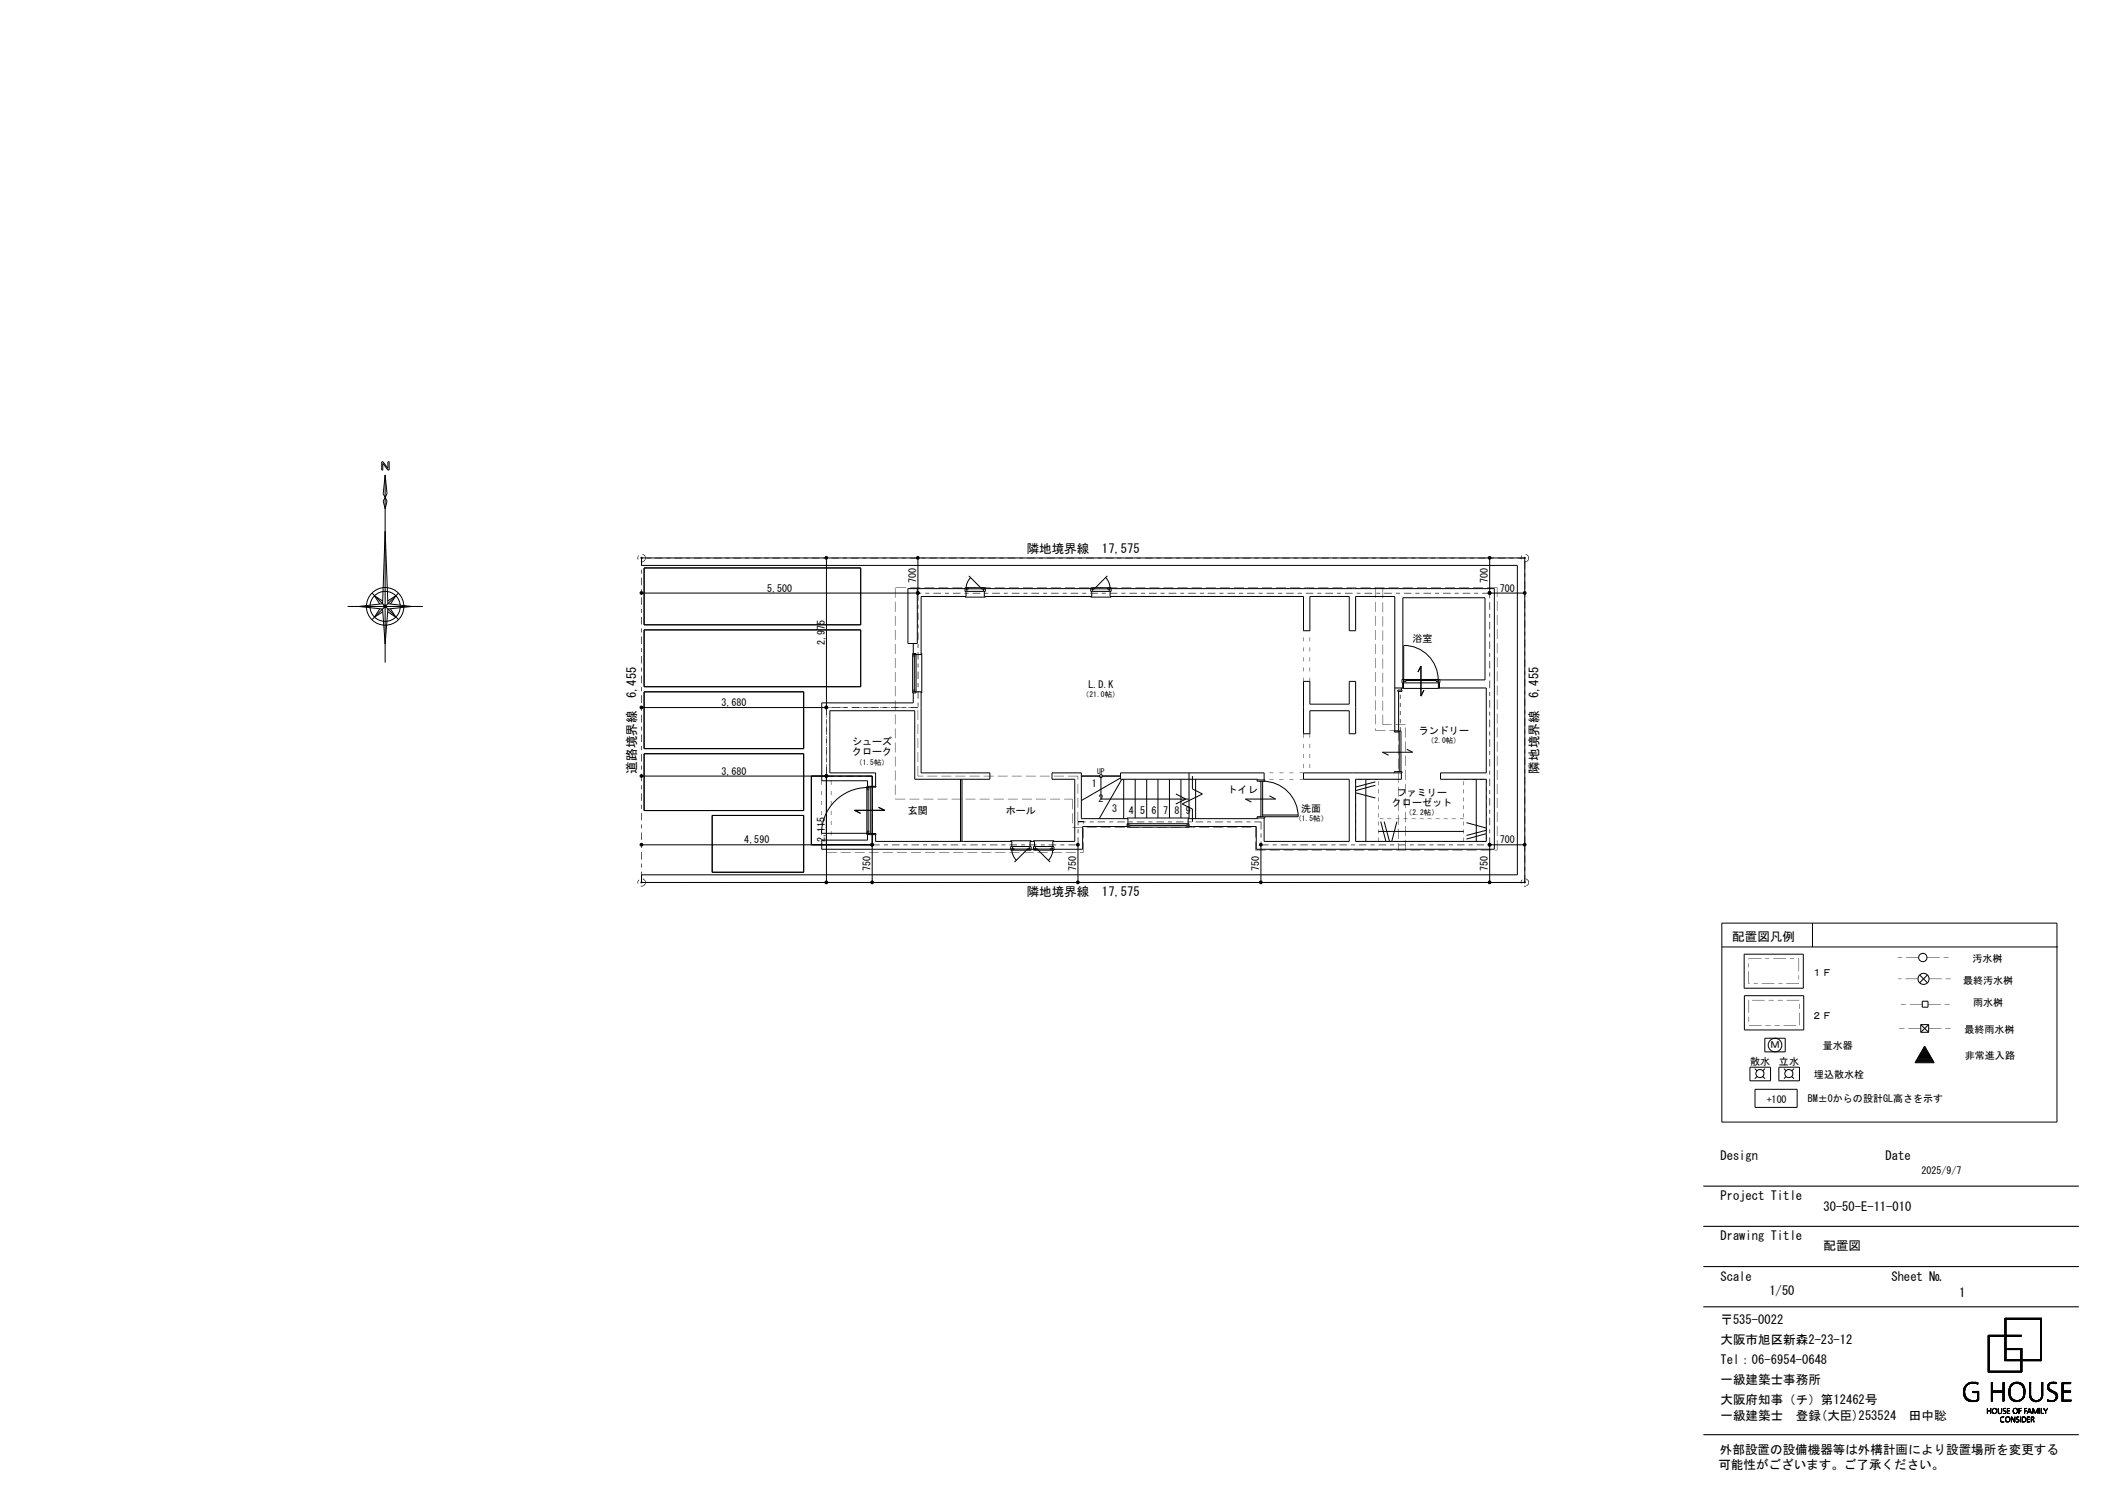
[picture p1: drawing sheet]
<svg xmlns="http://www.w3.org/2000/svg" width="420mm" height="297mm" viewBox="0 0 420 297" stroke-linecap="round" stroke-linejoin="round" font-family="sans-serif">
<defs><g id="words">
<g font-size="2.5">
<text x="204.3" y="110">隣地境界線</text>
<text x="219.2" y="110">17,575</text>
<text x="126.6" y="138.9" transform="rotate(-90 126.6 138.9)">6,455</text>
<text x="306.1" y="138.9" transform="rotate(-90 306.1 138.9)">6,455</text>
<text x="126.6" y="153.9" transform="rotate(-90 126.6 153.9)">道路境界線</text>
<text x="306.1" y="153.9" transform="rotate(-90 306.1 153.9)">隣地境界線</text>
<text x="204.3" y="178.3">隣地境界線</text>
<text x="219.2" y="178.3">17,575</text>
<text x="344.6" y="187.2">配置図凡例</text>
<text x="342.3" y="230.8">Design</text>
<text x="375.1" y="230.8">Date</text>
<text x="342.3" y="238.8">Project Title</text>
<text x="362.8" y="241">30-50-E-11-010</text>
<text x="342.3" y="246.8">Drawing Title</text>
<text x="362.8" y="248.7">配置図</text>
<text x="342.3" y="254.8">Scale</text>
<text x="352" y="257.7">1/50</text>
<text x="376.3" y="254.8">Sheet №</text>
<text x="342.3" y="263.4">〒535-0022</text>
<text x="389.8" y="258">1</text>
<text x="342.3" y="267.4">大阪市旭区新森2-23-12</text>
<text x="342.3" y="271.4">Tel：06-6954-0648</text>
<text x="342.3" y="275.4">一級建築士事務所</text>
<text x="342.3" y="279.4">大阪府知事（チ）第12462号</text>
<text x="342.3" y="282.6">一級建築士　登録(大臣)253524　田中聡</text>
<text x="341.9" y="292.3">可能性がございます。ご了承ください。</text>
<text x="342.2" y="289.2">外部設置の設備機器等は外構計画により設置場所を変更する</text>
</g>
<g font-size="2">
<text x="152.7" y="117.7">5,500</text>
<text x="182.3" y="116" transform="rotate(-90 182.3 116)">700</text>
<text x="296" y="116" transform="rotate(-90 296 116)">700</text>
<text x="298.4" y="117.7">700</text>
<text x="164.1" y="128.4" transform="rotate(-90 164.1 128.4)">2,975</text>
<text x="281" y="127.8">浴室</text>
<text x="216.5" y="136.9">L.D.K</text>
<text x="143.6" y="140.5">3,680</text>
<text x="169.5" y="148.3">シューズ</text>
<text x="282.3" y="146">ランドリー</text>
<text x="143.6" y="154.1">3,680</text>
<text x="169.5" y="150.3">クローク</text>
<text x="180.6" y="161.9">玄関</text>
<text x="200.1" y="161.9">ホール</text>
<text x="217.2" y="156.6">1</text>
<text x="218.6" y="159.6">2</text>
<text x="221.3" y="161.6">3</text>
<text x="224.6" y="162">4 5 6 7 8 9</text>
<text x="244.2" y="157.8">トイレ</text>
<text x="258.9" y="161.5">洗面</text>
<text x="276.9" y="160.4">クローゼット</text>
<text x="277.9" y="158.4">ファミリー</text>
<text x="148.1" y="167.7">4,590</text>
<text x="164.1" y="167.5" transform="rotate(-90 164.1 167.5)">2,115</text>
<text x="298.4" y="167.7">700</text>
<text x="173.2" y="173.3" transform="rotate(-90 173.2 173.3)">750</text>
<text x="214.1" y="173.3" transform="rotate(-90 214.1 173.3)">750</text>
<text x="250.5" y="173.3" transform="rotate(-90 250.5 173.3)">750</text>
<text x="296" y="173.3" transform="rotate(-90 296 173.3)">750</text>
<text x="390.4" y="191.5">汚水桝</text>
<text x="360.5" y="194.2">１Ｆ</text>
<text x="390.6" y="195.7">最終汚水桝</text>
<text x="360.5" y="202.7">２Ｆ</text>
<text x="392.6" y="200.2">雨水桝</text>
<text x="352.2" y="208.6">Ｍ</text>
<text x="362.6" y="208.7">量水器</text>
<text x="390.8" y="205.6">最終雨水桝</text>
<text x="348.2" y="211.9">散水</text>
<text x="353.9" y="212">立水</text>
<text x="360.9" y="214.5">埋込散水栓</text>
<text x="390.9" y="210.7">非常進入路</text>
<text x="351.5" y="219.4">+100</text>
<text x="359.7" y="219.2">BM±0からの設計GL高さを示す</text>
<text x="382.3" y="233.6">2025/9/7</text>
</g>
<g font-size="1.5">
<text x="215.3" y="138.7">（21.0帖）</text>
<text x="283.9" y="147.8">（2.0帖）</text>
<text x="170.1" y="152.1">（1.5帖）</text>
<text x="218.3" y="153.9">UP</text>
<text x="257.5" y="163.3">（1.5帖）</text>
<text x="279.5" y="162.2">（2.2帖）</text>
</g>
</g></defs>
<path d="M338.9 236h74.7M338.9 244h74.7M338.9 252h74.7M338.9 260h74.7M338.9 285.4h74.7" fill="none" stroke="#000" stroke-width=".21"/>
<g fill="none" stroke="#000" stroke-width=".2">
<path d="M75.9 91.9h.3l1 1.3v-1.3h.2v1.6h-.2l-1-1.3v1.3h-.3zM76.6 94.5l-.4 3.7 .4 .8M76.6 99l.4 .7-.4 1.5-.4-1.5zM76.6 94.5l.4 3.7-.4 .8M76.6 94.5v37.3M74 118l5.3 5.3M76.1 119.5l-1.6-1 1.1 1.7M76.6 105.7l.6 14.4 4.7 .5-4.7 .6-.6 6.9-.5-6.9-4.7-.6 4.7-.5zM77.1 119.5l1.6-1-1 1.7M79.3 118l-5.3 5.3M127.6 111h175.8v64.6h-175.8v-1.6h174.3v-61.5h-174.3zM128.1 113h43.1v11.3h-43.1z"/>
<path d="M164.4 111v29.8h-36.8M182.5 117.1v10.9h-1.9v-10.9h11.4M182.6 111v7h-55M192 116.9h4v.7h-4zM192 118.7v.1h4v-.1M192.2 117.6v1.1h-8.9v11.5h-1.7M192.2 116.9l.2 .7M192.2 117h.5v.2h-.5zM192.7 114.6l2.6 2.5h-2.6M193.1 114.9a3.2 3.2 0 0 0-.9 2.2M195.3 117h.5v.2h-.5zM195.8 117.6v1.1h21.4v-1.1"/>
<path d="M195.8 116.9l-.1 .7M196 117.1h21M217 116.9h4.1v.7h-4.1zM217 118.7v.1h4.1v-.1M217.2 116.9l.2 .7M217.3 117h.4v.2h-.4zM220 114.9a3.1 3.1 0 0 1 .9 2.2M220.3 114.6l-2.6 2.5h2.6M220.3 117h.5v.2h-.5zM220.9 117.6v1.1h38.4v6.8h1.3v-6.8h7.8v6.8h1.3v-6.8h7.8v26.7M220.9 116.9l-.2 .7M221.1 117.1h76.2v51.9h-47.4v-4.6h-13.3"/>
<path d="M296.4 111v7h7M69.2 120.6h14.9M75.6 121.1l-1.1 1.7 1.7-1.1M77.7 121.1l1 1.7-1.6-1.1M128.1 125.3h43.1v11.3h-43.1zM128.1 137.6h31.8v11.3h-31.8zM181.6 137.6h1.7v16.2h13.6v1.2h-14.9v-13.6h-16.9v12.4h9.1v2.6M181.6 130h.6v7.8h-.6zM181.7 137.8v2h-18.2v15.5h9.1v1.1M181.7 128v2M181.8 130.2v.5h.2v-.5M181.8 137.6v-.4h.2v.4"/>
<path d="M181.9 130.7v6.5M183.3 130v7.8M259.3 135.6h1.3v4.5h7.8v-4.5h1.3v10.4h-1.3v-4.6h-7.8v4.6h-1.3zM277.5 136.9h1.6M278.1 137.3h.8v.2h-.8zM278.3 137.5v7.9M278.8 136.9v.4M278.9 135.2h7.6v.6h-7.6zM279.1 135.8v1.1h7.3v-1.1M279.1 135.2v-16.3h16.3v16.4h-8.9M279.2 135.2v1.7M279.3 128.4v7.2h.4v-.3h-.4"/>
<path d="M279.3 128.4a6.8 6.8 0 0 1 6.8 6.9M279.7 135.4h6M282.1 133.7l.6-1.2v6l.6-1.2M285.7 135.3h.4v.3h-.4zM286.2 135.2v1.7M286.4 136.9h9.3v16.9h-9.1v1.2h9.1v12.4h-26v-12.4h9.1v-1.2M127.6 154.4h45.9v21.2M128.1 149.9h31.8v11.3h-31.8zM161.4 154.4v13.7M164.4 154.4v21.2M172.5 156.6h1.8v-.2h-1.8v9.6h1.8v-.2h-1.8M172.6 156.7h.2v.4h-.2z"/>
<path d="M172.6 156.7a9.2 9.2 0 0 0-9.2 9.1h9.4v-.5h-.2v.5M172.7 157.1v8.2M173.1 156.4v9.6M191.1 155v12.4M191.4 155v12.4M215.1 154.4h3.6M219 154.4v4.6h17.6M219.3 154.4h3.6M222.9 154.8l-7.8 4.5M223.2 155l-4.5 7.9M223.6 155v7.9M225.8 155v7.7"/>
<path d="M228.1 155v7.7M230.4 155v7.7M232.7 155v7.7M233.9 157.9l2 1.1-2 .9M234.9 155v7.7M236.6 153.8v9.1M237.2 154.4v2.5l2 1-4 2 2 1.1v2.5M237.9 155v7.9M250.1 155.2h1.5v.2h-1.5zM250.2 155.2v-.2h-27.3v-1.2h28.6v1.4M250.7 155.4l.2 .1M250.7 155.4h.1"/>
<path d="M250.8 155.4h.1M250.9 155.4v7.1M252.6 158.3l1.2 .7h-6l1.2 .6M269.8 157.7l3.8 1M271.7 155v12.4M273.6 155.5l-3.8 1M273.6 156.2l-3.8 1.1M277.4 153.8v-.3h1.5v.3h-19.6v1.2h9.1v12.4h-16.9v-4.7M277.4 145.4h.9v.2h-.9zM278.4 153.5v-8.1h.3v8.1M279.9 149.1l1.2 .5h-6.1l1.3 .6M293.7 155v12.4"/>
<path d="M127.6 168.1h45.9M141.7 162.2h18.2v11.3h-18.2zM172.6 166v1.1h-9.1v1.9h37.6M174.2 166v1.4h27.1v1M174.8 160.6l1.2 .6h-6l1.2 .6M201.1 168.4h4v.7h-4zM201.1 167.4v-.1h4v.1M201.3 168.9a3.2 3.2 0 0 0 .9 2.3M201.3 168.8h.5v.2h-.5zM201.5 168.4l-.2 .7M201.8 168.9h2.6l-2.6 2.6M204.4 168.8h.5v.2h-.5z"/>
<path d="M204.8 168.4l.1 .7M204.9 168.4v-1h.9v1M205.1 169h.5M205.6 168.4h4.1v.7h-4.1zM205.6 167.4v-.1h4.1v.1M205.9 168.8h.4v.2h-.4zM206 168.4l-.2 .7M209 168.9h-2.7l2.6 2.6M209.3 168.4l.2 .7M209.4 168.8h-.4v.2h.4M209.5 168.9a3.2 3.2 0 0 1-.9 2.3M214.5 168.1v7.5"/>
<path d="M224.2 163.9h12.4v.6h-12.4zM224.2 164.4h-8.8v4.6h-5.7M224.4 164.5v-1.6h-9.3v-9.1h-5.8v1.2h4.5v12.4h-4.3v1M224.4 164.1h.5v.2h-.5M224.9 164.2h11M236.4 164.1h-.5v.2h.5M236.6 162.7h-12.4v.2M250.2 162.7v.2h-13.8v1.6M250.7 162.5h.1M250.8 162.5h.1M250.9 168.1v7.5M250.9 162.4l-.2 .1"/>
<path d="M251.2 162.5v-7.1a7.1 7.1 0 0 1 7.1 7.1h-8.2v.2h1.5v-.2M251.2 162.1h7.1M274.2 165.4h17M274.7 163.4l1 3.9M275.4 163.4l1 3.9M277.9 163.4l-1 3.9M291.8 163.7l3.9 1M295.7 165.9l-3.9 1M295.7 165.2l-3.9 1M303.4 168.1h-7v7.5M342.6 183.6h66.6v39.6h-66.6zM342.6 188.4h66.8"/>
<path d="M347 189.8h11.8v6.8h-11.8zM347 198.1h11.9v6.8h-11.9zM360.6 183.6v4.8M381.9 194l1.6 1.5M382.4 199.2h1.2v1.2h-1.2zM383.5 194l-1.6 1.5M348.1 212.3h4.2v2.7h-4.2zM349.1 212.6l.5 .4M349.2 216.7h8.3v3.6h-8.3zM349.6 214.2l-.5 .4M350.7 214.2l.5 .4M351.1 206.5h4.1v2.8h-4.1z"/>
<path d="M351.2 212.6l-.5 .4M353.9 212.3h4.1v2.7h-4.1zM354.9 212.6l.4 .4M355.3 214.2l-.4 .4M356.5 214.2l.4 .4M356.9 212.6l-.4 .4M381.1 211.3h3.7M381.1 211.2h3.6M381.2 211.1h3.4M381.3 210.9h3.3M381.3 210.9h3.2M381.4 210.7h3"/>
<path d="M381.5 210.7h2.9M381.5 210.5h2.8M381.6 210.4h2.7M381.6 210.3h2.6M381.7 210.2h2.4M381.8 210.1h2.2M381.8 210h2.2M381.9 209.9h2M382 209.8h1.9M382 209.6h1.8M382.1 209.5h1.7M382.1 209.4h1.6"/>
<path d="M382.1 203.8h1.6M382.1 205.4h1.6M382.1 203.8v1.6M382.1 203.8l1.6 1.6M382.2 209.3h1.4M382.3 209.2h1.2M382.4 209.1h1.1M382.4 209h1M382.5 208.9h.9M382.5 208.8h.8M382.6 208.7h.6M382.7 208.5h.5"/>
<path d="M382.7 208.4h.4M382.8 208.3h.2M382.9 208.2h.1M382.9 208.1l1.9 3.3h-3.8zM383.7 203.8v1.6M383.7 203.8l-1.6 1.6M390.6 277.2l.5 .5M390.6 277.2l.4 .4M390.6 277.1l.4 .4M390.6 277l.4 .5M390.6 277l.3 .3M390.6 276.9l.3 .4"/>
<path d="M390.6 276.8l.3 .4M390.6 276.8l.3 .2M390.6 276.6l.3 .3M390.6 276.5l.3 .3M390.7 277.5l1.3 1.3M390.7 277.5l1.3 1.3-.5-.5M390.7 276.4l.2 .3M390.7 276.3l.2 .3M390.7 276.4l.2 .2M390.7 276.3l.2 .2M390.7 276.2l.3 .2M390.7 277.7l1.1 1.1"/>
<path d="M390.7 276.1l.3 .3M390.8 277.8l.9 .9M390.8 277.8l.9 1M390.8 278l.7 .7M390.8 275.9l.2 .4-.3-.3M390.8 275.8l.3 .3M390.9 275.8l.2 .3M390.9 278.1l.5 .5M390.9 276.9l-.3-.3 .3 .4M390.9 275.7l.3 .3M390.9 275.7l.3 .2M391 275.6l.2 .2"/>
<path d="M391 275.6l.2 .3-.3-.2M391 275.6l.2 .2-.2-.2M391.1 275.5l.2 .3-.3-.2M391.1 277.8l-.4-.5 .4 .5M391.1 275.5l.2 .2-.2-.2M391.2 275.4l.2 .3M391.2 276l-.3-.2 .2 .3M391.2 275.4l.2 .2M391.2 278l-.5-.6 .5 .6M391.2 275.4l.3 .2M391.3 275.3l.2 .2M391.4 275.3l.2 .2"/>
<path d="M391.4 275.3l.1 .2M391.5 275.2l.2 .2-.2-.2M391.5 275.2l.3 .2M391.6 275.1l.2 .2-.2-.1M391.6 278.3l.5 .5M391.6 275.1l.2 .2M391.6 278.4l.5 .4-.4-.4M391.8 278.8l-1.1-1.1 1.1 1.1M391.8 278.4l.4 .4M391.8 275l.2 .3M391.8 278.5l.5 .3M391.9 278.8l-1.2-1.2 1.2 1.2"/>
<path d="M391.9 278.5l.4 .3M391.9 275l.2 .3M392 275.3l-.2-.3 .1 .3M392 278.5l.3 .3M392 275l.2 .2M392 278.6l.4 .2M392 275l.3 .2M392.1 278.6l.3 .2M392.1 275.2l-.2-.2 .3 .2M392.1 275l.3 .2M392.2 278.6l.4 .2M392.2 275l.3 .2-.2-.2"/>
<path d="M392.3 278.6l.3 .2M392.3 275l.3 .2M392.4 275l.3 .2-.3-.2M392.4 278.6l.3 .2M392.5 276.8l.3 .3M392.5 278.6l.3 .2M392.5 277v.1M392.5 276.9v.1M392.5 276.9l.1 .2M392.5 276.8l.2 .3M392.6 276.8l.3 .3M392.6 278.6l.3 .2"/>
<path d="M392.6 276.8l.4 .3-.3-.3M392.6 275l.3 .2M392.7 275l.4 .2M392.7 275l.3 .2M392.8 276.8l.3 .3-.2-.3M392.8 275.2l-.3-.2 .4 .2M392.9 275l.3 .3M392.9 276.8l.3 .3M392.9 278.6l.2 .2M392.9 275l.4 .3M392.9 278.8l-.2-.2 .3 .2M393 276.8l.4 .3"/>
<path d="M393 275l.4 .4M393 278.6l.2 .2M393 276.8l.3 .3M393.1 275l.4 .4-.4-.4M393.1 278.6l.2 .2M393.1 276.8l.3 .3M393.1 276.8l.6 .5M393.2 275l.3 .3M393.2 278.5l.2 .2M393.2 276.8l.5 .4M393.2 275l.3 .3-.2-.3M393.2 278.5l.3 .2"/>
<path d="M393.3 278.8l-.2-.2 .3 .2M393.3 278.5l.2 .2M393.3 276.8l.4 .4M393.3 276.8l.4 .2M393.4 275l.1 .2M393.4 278.1l.3 .4M393.4 278.1l.3 .3M393.4 278l.3 .3M393.4 277.8l.3 .5M393.4 277.5l.3 .4M393.4 277.5l.3 .2M393.4 277.3l.3 .4"/>
<path d="M393.4 277.2l.3 .3M393.4 277.1l.3 .3M393.4 278.4l.2 .2M393.4 278.3l.3 .3M393.4 278.2l.3 .4M393.4 278.2l.3 .2M393.4 277.6l.3 .3M393.4 277.5l.3 .3M393.4 277.3l.3 .3M393.4 276.8l.3 .2M393.5 275.1h.1M393.5 276.8l.2 .1"/>
<path d="M393.6 276.8l.1 .1M393.6 276.8h.1M393.7 276.8h.1M393.7 278l-.3-.3 .3 .3M395.5 273h.1M395.5 272.3l.3 .3M395.5 272.2l.3 .3M395.5 272.1l.3 .3M395.5 271.9l.3 .3M395.5 271.8l.3 .3M395.5 271.7l.3 .3M395.5 271.7l.3 .2"/>
<path d="M395.5 271.6l.3 .3-.3-.2M395.5 271.6l.3 .2M395.5 271.5l.3 .3M395.5 271.4l.3 .3-.3-.2M395.5 271.4l.3 .2M395.5 271.2l.3 .4-.3-.3M395.5 271.1l.3 .3-.3-.2M395.5 271l.3 .4M395.5 270.9l.3 .3M395.5 270.8l.3 .3-.3-.2M395.5 270.8l.3 .3M395.5 270.7l.3 .3"/>
<path d="M395.5 270.6l.3 .3-.3-.2M395.5 270.5l.3 .3M395.5 270.4l.3 .3M395.5 268.4l.3 .1M395.5 268.5l.3 .3M395.5 268.6l.3 .4M395.5 269l.3 .4M395.5 269.2l.3 .3M395.5 269.5l.3 .2M395.5 269.5l.3 .4-.3-.3M395.5 269.7l.3 .2M395.5 269.7l.3 .3"/>
<path d="M395.5 269.8l.3 .3M395.5 270.1l.3 .3M395.5 270.1l.3 .2M395.5 269.9l.3 .4-.3-.3M395.5 272.5l.5 .5M395.5 272.5l.4 .5M395.5 272.6l.4 .4M395.5 272.9l.2 .1-.2-.2 .3 .2-.3-.3 .3 .2M395.5 265.9l.3 .3M395.5 266.2l.3 .4M395.5 266.4l.3 .3M395.5 266.7l.3 .1"/>
<path d="M395.5 266.7l.3 .3M395.5 266.1l.3 .3M395.5 266.8l.3 .4-.3-.2M395.5 266.9l.3 .4M395.5 266.4l.3 .2M395.5 267.3l.3 .2M395.5 267.4l.3 .2M395.5 267.3l.3 .3-.3-.2M395.5 267.2l.3 .3M395.5 267.7l.3 .2M395.5 267.1l.3 .3M395.5 267.6l.3 .2"/>
<path d="M395.5 266.5l.3 .3M395.5 265.9l.3 .2M395.5 265.6l.3 .3M395.5 267.6l.3 .3M395.5 267.7l.3 .3-.3-.2M395.5 267.9l.3 .2M395.5 267.9l.3 .4M395.5 267.4l.3 .3M395.5 267.5l.3 .3M395.5 267.8l.3 .3M395.5 268.7l.3 .2M395.5 268.1l.3 .2"/>
<path d="M395.5 268.9l.3 .2M395.5 269l.3 .2M395.5 268.5l.3 .2M395.5 269.3l.3 .2M395.5 269.3l.3 .3M395.5 271l.3 .2M395.5 271.9l.3 .2M395.5 272.2l.3 .2M395.5 272.6l.5 .4M395.5 268.2l.3 .3M395.6 265.6l.3 .3M395.6 265.9l.2 .1-.3-.3 .3 .4"/>
<path d="M395.8 272.2l-.3-.3 .3 .4M395.8 270.5l-.3-.3 .3 .4M395.8 268.6l-.3-.2 .3 .3M395.8 269.1l-.3-.3 .3 .4M395.8 269.6l-.3-.2 .3 .3M395.8 272.6l-.3-.2 .3 .3M395.8 265.9l-.3-.3 .3 .3M395.8 266.2l-.3-.2 .3 .4M395.8 265.6l.2 .3-.4-.3 .3 .3M395.8 266.6l-.3-.2 .3 .3M395.8 267.3l-.3-.3 .3 .3M395.8 268.3l-.3-.2 .3 .3"/>
<path d="M395.8 265.6l.3 .3M395.8 272.8l.3 .2M395.9 265.6l.3 .3M396 265.6l.2 .3M396 272.8l.3 .2M396.1 265.6l.3 .3M396.1 273l-.2-.2 .3 .2M396.1 272.8l.3 .2M396.1 265.6l.2 .3M396.2 276.3l.2 .3M396.2 276.1l.2 .4-.2-.3M396.2 275.8l.2 .4-.2-.3"/>
<path d="M396.2 275.8l.2 .3M396.2 275.3l.2 .2M396.2 276.5l.5 .5zM396.2 276.6l.3 .4zM396.2 276l.2 .2M396.2 278.7h.1M396.2 278.6l.1 .2M396.2 278.5l.2 .3M396.2 278.4l.2 .3-.2-.3M396.2 278.2l.2 .3M396.2 278.2l.2 .2M396.2 278.1l.2 .4"/>
<path d="M396.2 277.8l.2 .4-.2-.3M396.2 277.7l.2 .4-.2-.3M396.2 277.6l.2 .3-.2-.4 .2 .2M396.2 277.1l.2 .3M396.2 276.9l.2 .3M396.2 276.8l.2 .3M396.2 275.1l.2 .4M396.2 275.2l.2 .3M396.2 265.6l.2 .3M396.2 278.3l.2 .3M396.2 278l.2 .3M396.2 277.9l.2 .4"/>
<path d="M396.2 277.7l.2 .3M396.2 277.6l.2 .4M396.2 277.4l.2 .3M396.2 277.3l.2 .3M396.2 277l.2 .3M396.2 276.7l.2 .3M396.2 276.4l.5 .6M396.2 276l.2 .4M396.2 275.7l.2 .3M396.2 275.4l.2 .3M396.2 275.3l.2 .3M396.2 265.6l.4 .3"/>
<path d="M396.3 272.8l.2 .2M396.3 272.8l.3 .2M396.3 275l.1 .1v-.1M396.4 276.7l.4 .3M396.4 275.8l-.2-.3 .2 .5M396.4 275.8l-.2-.3 .2 .3M396.4 275.2l-.2-.2 .2 .3M396.4 276.9l-.2-.4 .4 .5M396.4 276.9v.1M396.4 277.5l-.2-.3 .2 .4M396.4 277.5l-.2-.3 .2 .3M396.4 272.8l.3 .2"/>
<path d="M396.4 275h.1M396.5 265.6l.3 .3-.2-.3M396.6 276.7l.3 .3M396.6 276.7l.4 .3M396.6 272.8l.3 .2-.4-.2 .2 .2M396.7 265.9l-.3-.3 .3 .3M396.7 272.8l.3 .2M396.7 276.7l.2 .3M396.7 276.7l.3 .3M396.7 265.6l.3 .3-.4-.3 .3 .3M396.8 272.8l.3 .2M396.9 272.8l.3 .2-.3-.2"/>
<path d="M396.9 265.6l.3 .3M397 276.7l.3 .3-.5-.3 .3 .3M397 265.6l.2 .3M397 272.8l.3 .2M397 276.7l.3 .3M397 272.8l.2 .2M397 265.6l.3 .3M397 276.7l.4 .3M397 272.8l.4 .2-.2-.2M397 265.6l.3 .3-.2-.3M397 265.9l-.2-.3 .3 .3M397.1 265.6l.2 .3"/>
<path d="M397.1 276.7l.4 .3-.3-.3M397.1 272.8l.4 .2M397.1 265.6l.3 .3M397.2 276.7l.4 .3-.3-.3M397.2 265.6l.3 .3M397.3 265.6l.4 .3-.3-.3M397.3 265.6l.2 .3M397.3 276.7l.4 .3M397.4 276.7l.3 .3M397.4 272.8l.4 .2-.2-.2M397.5 276.7l.3 .3M397.5 265.6l.3 .3"/>
<path d="M397.5 273l-.2-.2 .3 .2M397.6 265.6l.2 .3M397.6 272.8l.3 .2M397.6 276.7l.2 .3M397.6 276.7l.3 .3M397.7 276.7l.3 .3M397.7 272.8l.4 .2M397.7 265.6l.2 .3M397.8 276.7l.3 .3M397.8 265.6l.3 .3M397.8 273l-.2-.2 .3 .2M397.8 272.8l.3 .2"/>
<path d="M397.9 265.6l.3 .3M398.1 276.7l.3 .3M398.1 272.8l.3 .2M398.1 276.7l.3 .3-.3-.3M398.1 273l-.2-.2 .4 .2M398.1 265.9l-.1-.3 .4 .3M398.2 277l-.3-.3 .4 .3M398.2 276.7l.5 .5-.2-.3M398.2 265.6l.3 .3M398.3 276.7l.4 .5-.4-.5M398.3 265.6l.2 .3M398.3 272.8l.2 .2"/>
<path d="M398.4 265.6l.1 .3M398.4 272.8l.3 .2M398.4 265.6l.3 .3M398.4 273l-.2-.2 .3 .2M398.5 276.3l.2 .3M398.5 276.1l.2 .3M398.5 275.9l.2 .3-.2-.2M398.5 275.9l.2 .3M398.5 275.8l.2 .3-.2-.3M398.5 278.7v.1M398.5 278.6l.1 .2M398.5 278.6l.2 .2"/>
<path d="M398.5 278.4l.2 .4-.2-.3M398.5 278.5l.2 .2M398.5 278l.2 .5M398.5 277.2l.2 .3-.2-.3M398.5 277.1l.2 .4-.2-.3M398.5 276.4l.2 .5-.2-.3M398.5 276.5l.2 .2M398.5 278.3l.2 .3M398.5 277.5l.2 .2M398.5 277.5l.2 .3M398.5 275l.2 .4-.2-.2M398.5 275l.2 .3"/>
<path d="M398.5 273l-.2-.2 .3 .2M398.5 275.3l.2 .3M398.5 275.5l.2 .3-.2-.4 .2 .3M398.5 275.6l.2 .3-.2-.3M398.5 278.3l.2 .4M398.5 277.7l.2 .3M398.5 277.3l.2 .3M398.5 277l.2 .4M398.5 277l.2 .3M398.5 276.6l.2 .4M398.5 276.4l.2 .3M398.5 276l.2 .3"/>
<path d="M398.5 275.8l.2 .3M398.5 275.7l.2 .3M398.5 275.1l.2 .4M398.5 275l.2 .2-.1-.2M398.6 275l.1 .2M398.7 275v.1v-.1M398.7 273l-.2-.2 .4 .2M398.7 265.6l.4 .4-.4-.4M398.7 276.5l-.2-.2 .2 .3M398.7 276.5l-.2-.3 .2 .3M398.7 278.5l-.2-.3 .2 .4M398.7 278.2l-.2-.3 .2 .4"/>
<path d="M398.7 278.1l-.2-.3 .2 .3M398.7 277.9l-.2-.3 .2 .3M398.7 275.5l-.2-.3 .2 .4M398.7 272.8l.4 .2-.2-.2M398.7 265.9l-.2-.3 .6 .6-.2-.3M398.7 275h.1M398.8 265.6l.3 .3M398.9 262.4v.1M398.9 262.4l.2 .2zM398.9 262.3v.2M398.9 262.3l.1 .2M398.9 262.3l.2 .3"/>
<path d="M398.9 263.5l.2 .3M398.9 263.4l.2 .3M398.9 263.4l.2 .2M398.9 263.2l.2 .4M398.9 264.3l.2 .4M398.9 263.1l.2 .3-.2-.1M398.9 264.2l.2 .3-.2-.2M398.9 264.2l.2 .3M398.9 264.1l.2 .1M398.9 262.9l.2 .2M398.9 262.8l.2 .3M398.9 263.9l.2 .3"/>
<path d="M398.9 262.7l.2 .3M398.9 262.6l.2 .3M398.9 263.7l.2 .4M398.9 262.5l.2 .3M398.9 262.5l.2 .2M398.9 263.6l.2 .3-.2-.3M398.9 263l.2 .2M398.9 262.8l.2 .2M398.9 264.8l.2 .3-.2-.2M398.9 263.9l.2 .2M398.9 265.1l.2 .2M398.9 264.1l.2 .3"/>
<path d="M398.9 265.3l.2 .3-.2-.4 .2 .2M398.9 264.5l.2 .3M398.9 265.6l.3 .3M398.9 264.7l.2 .3M398.9 265.7l.2 .2M398.9 264.8l.2 .2M398.9 266.1l.2 .1M398.9 266.2l.2 .4M398.9 265.5l.3 .4-.1-.2M398.9 266.4l.2 .2M398.9 266.5l.2 .3M398.9 266.1l.2 .3"/>
<path d="M398.9 266.8l.2 .4-.2-.3M398.9 267l.2 .3M398.9 266.4l.2 .3M398.9 267.2l.2 .3-.2-.2M398.9 267.3l.2 .2M398.9 267.3l.2 .3M398.9 266.7l.2 .3M398.9 267.4l.2 .4-.2-.3M398.9 267.5l.2 .3M398.9 267.1l.2 .3M398.9 267.8l.2 .3-.2-.2M398.9 268l.2 .2"/>
<path d="M398.9 267.9l.2 .3-.2-.2M398.9 268.2l.3 .3M398.9 267.8l.2 .3M398.9 268l.6 .5M398.9 268.1l.4 .4M398.9 268.5l.2 .2M398.9 268.5l.2 .4M398.9 268.1l.3 .4-.1-.1M398.9 268.6l.2 .4M398.9 268.4l.2 .3M398.9 268.9l.2 .2-.2-.2M398.9 268.8l.2 .3"/>
<path d="M398.9 269.1l.2 .4-.2-.3M398.9 269.1l.2 .2M398.9 269.5l.2 .2M398.9 269.6l.2 .1M398.9 269.4l.2 .3M398.9 269.7l.2 .2M398.9 269.6l.2 .3M398.9 269.8l.2 .3M398.9 269.9l.2 .2M398.9 270l.2 .2M398.9 270.1l.2 .4-.2-.3M398.9 270.3l.5 .4"/>
<path d="M398.9 270.3l.4 .4M398.9 270.3l.4 .4-.2-.2M398.9 270.3l.3 .4M398.9 270.4l.3 .3M398.9 270.7h.1M398.9 270.6l.1 .1M398.9 270.5l.2 .2M398.9 270.6l.2 .1M398.9 269.9l.2 .3M398.9 269.3l.2 .2M398.9 268.9l.2 .3M398.9 265.3l.5 .6"/>
<path d="M398.9 264.7l.2 .2M398.9 264.3l.2 .2M398.9 272.8l.3 .2-.3-.2M398.9 262.2l.3 .3M399 272.8l.3 .2M399 262.2l.3 .3M399 262.5h.1M399.1 262.5l-.2-.3 .3 .3M399.1 262.5h.1M399.1 264.8l-.2-.2 .2 .3M399.1 263.3l-.2-.3 .2 .4M399.1 263.1l-.2-.2 .2 .3"/>
<path d="M399.1 265.2l-.2-.2 .2 .3M399.1 265.6l.2 .3-.4-.5 .4 .5M399.1 266.6l-.2-.2 .2 .3M399.1 266.9l-.2-.2 .2 .3M399.1 267.9l-.2-.3 .2 .4M399.1 268.4l-.2-.2 .2 .4M399.1 269.2l-.2-.2 .2 .3M399.1 269.6l-.2-.3 .2 .3M399.1 270l-.2-.3 .2 .3M399.2 272.8l.1 .2M399.2 265.6l.3 .3M399.2 270.5l.3 .2"/>
<path d="M399.2 272.8l.4 .2M399.2 272.8l.3 .2M399.2 262.2l.3 .3M399.2 268.3l.3 .2M399.3 262.2l.4 .3M399.3 265.6l.2 .3M399.3 262.5l-.2-.3 .4 .3M399.3 265.6l.3 .3M399.3 268.3l.4 .2M399.4 272.8l.4 .2-.3-.2M399.4 265.6l.3 .3M399.4 270.5l.3 .2-.5-.2 .3 .2"/>
<path d="M399.5 262.2l.3 .3M399.5 268.3l.3 .2M399.5 270.5l.3 .2M399.5 265.6l.3 .3M399.5 268.3l.2 .2M399.5 270.5l.3 .2-.2-.2M399.5 272.8l.3 .2M399.6 262.2l.3 .3M399.6 268.3l.3 .2M399.6 277l.4 .5M399.6 277l.3 .3M399.6 276.7l.3 .3-.3-.4 .3 .3"/>
<path d="M399.6 276.9l.3 .3M399.6 276.5l.3 .3-.3-.2M399.7 277.5l1.3 1.3M399.7 277.5l.4 .4M399.7 277.4l.3 .4M399.7 277.3l.3 .3M399.7 276.4l.2 .3M399.7 276.4l.2 .2M399.7 276.3l.2 .3M399.7 276.3l.2 .2M399.7 262.2l.3 .3-.2-.3M399.7 268.3l.3 .2"/>
<path d="M399.7 270.5l.3 .2-.2-.2M399.7 272.8l.3 .2M399.7 277.6l1.2 1.2M399.7 277.7l1.1 1.1-1.1-1.1M399.7 265.6l.3 .3-.4-.3 .2 .3M399.7 270.5l.3 .2M399.7 268.3l.2 .2M399.7 276.2l.2 .3M399.8 276l.2 .4M399.8 276.1l.2 .2M399.8 265.6l.2 .3M399.8 272.8l.2 .2-.2-.2"/>
<path d="M399.8 277.9l.8 .8M399.8 276l.2 .2M399.8 275.9l.2 .2M399.8 275.8l.2 .3-.2-.3M399.8 262.2l.3 .3M399.8 270.5l.3 .2M399.8 265.6l.3 .3M399.8 278l.6 .6M399.8 275.8l.3 .2M399.8 273l-.2-.2 .3 .2M399.8 262.2l.2 .3M399.8 272.8l.3 .2"/>
<path d="M399.8 278l.7 .7M399.9 278.1l.4 .5M399.9 275.8l.2 .2M399.9 275.7l.2 .2M399.9 272.8l.2 .2M399.9 262.2l.2 .3M399.9 265.6l.3 .3M399.9 270.5l.2 .2-.2-.2M399.9 275.6l.2 .2M399.9 277.1l-.3-.3 .3 .4M399.9 262.2l.4 .3M399.9 270.5l.4 .2"/>
<path d="M400 268.3l.2 .2-.2-.2M400 268.5l-.2-.2 .2 .2M400 270.5l.2 .2M400 275.5l.2 .3-.2-.2M400 272.8l.2 .2M400 268.3l.4 .2-.3-.2M400 275.5l.3 .2-.3-.2M400 268.5l-.2-.2 .4 .2M400 272.8l.3 .2M400 265.6l.3 .3M400.1 265.6l.3 .3M400.1 270.5l.3 .2"/>
<path d="M400.2 275.3l.2 .2M400.2 265.6l.3 .3M400.2 270.5l.4 .2-.3-.2M400.2 268.3l.2 .2M400.2 275.3l.3 .2M400.2 262.2l.3 .3M400.2 265.9l-.2-.3 .3 .3M400.2 268.3l.3 .2M400.2 272.8l.4 .2M400.3 275.6l-.2-.2 .2 .3M400.3 275.2l.2 .3-.2-.2M400.3 262.2l.3 .3-.2-.3"/>
<path d="M400.3 268.3l.3 .2M400.3 275.6l-.2-.2 .3 .2M400.3 275.2l.3 .2M400.3 270.5l.4 .2M400.4 275.2l.3 .2M400.4 262.5l-.3-.3 .3 .3M400.4 268.3l.2 .2M400.4 272.8l.3 .2-.3-.2M400.4 273l-.3-.2 .3 .2M400.4 278.3l.5 .5M400.4 262.2l.3 .3-.2-.3M400.4 268.3l.3 .2-.2-.2"/>
<path d="M400.4 265.6l.3 .3M400.5 262.2l.2 .3M400.5 270.5l.3 .2M400.5 268.3l.2 .2M400.5 262.2l.3 .3M400.5 265.6l.3 .3-.2-.3M400.5 268.3l.3 .2M400.6 278.7l-.8-.8 .8 .8M400.6 275.1l.2 .2-.2-.2M400.6 262.2l.3 .3M400.6 265.9l-.3-.3 .3 .3M400.6 272.8l.1 .2"/>
<path d="M400.6 275l.3 .3M400.6 265.6l.3 .3-.2-.3M400.6 268.3l.3 .2M400.6 270.5l.2 .2M400.6 272.8l.3 .2M400.6 278.4l.5 .4M400.6 262.2l.4 .3M400.6 268.3l.6 .2M400.7 275.3l-.2-.2 .2 .2M400.7 275l.2 .3M400.7 262.2l.2 .3M400.7 268.3l.2 .2"/>
<path d="M400.7 272.8l.3 .2M400.7 278.5l.5 .3-.4-.3M400.7 265.6l.3 .3M400.8 275l.2 .3M400.8 275l.2 .3-.4-.3M400.8 270.7l-.2-.2 .3 .2M400.8 275l.3 .2-.2-.2M400.8 265.6l.3 .3-.2-.3M400.8 270.5l.3 .2-.2-.2M400.9 278.5l.3 .3-.3-.2M400.9 265.6l.3 .3M400.9 270.5l.3 .2-.2-.2"/>
<path d="M400.9 275l.3 .2M400.9 270.7l-.3-.2 .4 .2M400.9 262.2l.3 .3M400.9 268.3l.3 .2M401 278.6l.3 .2M401 262.2l.4 .3-.2-.3M401 272.8l.3 .2M401 262.5l-.2-.3 .4 .3M401 262.2l.2 .3M401 265.6l.3 .3M401 268.3l.3 .2M401 270.5l.3 .2"/>
<path d="M401 273l-.2-.2 .4 .2M401.1 265.6l.3 .3M401.1 268.3l.3 .2-.2-.2M401.2 265.6l.3 .3M401.2 268.3l.2 .2M401.2 278.6l.2 .2-.2-.2 .1 .1M401.2 262.2l.3 .3M401.2 265.9l-.3-.3 .3 .3M401.2 270.5l.3 .2M401.2 272.8l.2 .2-.3-.2 .2 .2M401.2 275h.1M401.2 278.6l.3 .2z"/>
<path d="M401.2 270.5l.2 .2M401.2 268.3l.3 .2M401.2 272.8l.3 .2M401.3 275l.3 .3M401.3 275.2l-.3-.2 .4 .2M401.3 278.6l.3 .2-.2-.2M401.3 262.2l.3 .3M401.3 268.3l.3 .2M401.3 270.5l.2 .2M401.3 270.7l-.2-.2 .3 .2M401.3 272.8l.2 .2M401.3 275h-.1l.2 .2"/>
<path d="M401.3 275l.2 .3M401.3 275l.4 .3M401.3 262.2l.2 .3M401.3 270.5l.3 .2M401.3 272.8l.3 .2M401.3 278.6l.2 .2M401.4 268.3l.3 .2M401.4 278.6l.4 .2M401.4 278.6l.3 .2-.3-.2M401.4 272.8l.3 .2M401.4 275l.5 .4M401.4 262.2l.2 .3-.2-.3 .4 .3"/>
<path d="M401.4 265.6l.3 .3M401.5 265.6l.3 .3-.3-.3M401.5 270.5l.5 .2-.3-.2M401.5 272.8l.2 .2M401.5 265.9l-.2-.3 .4 .3M401.5 270.5l.2 .2M401.5 272.8l.4 .2M401.5 275l.5 .5M401.6 275l1.2 1.2M401.6 262.2l.2 .3M401.6 265.6l.3 .3M401.6 268.3l.4 .2-.3-.2"/>
<path d="M401.6 270.7l-.2-.2 .3 .2M401.6 272.8l.2 .2M401.7 275.3l-.3-.3 .4 .3M401.7 275l1.1 1.1M401.7 278.5l.3 .2M401.7 265.6l.3 .3M401.7 272.8l.4 .2-.3-.2M401.7 262.2l.3 .3-.4-.3 .3 .3M401.7 270.5l.3 .2M401.7 268.5l-.2-.2 .3 .2M401.7 275l1.1 1-1-1M401.8 278.5l.2 .2"/>
<path d="M401.8 278.5l.2 .2-.1-.2M401.8 265.6l.3 .3M401.8 262.2l.3 .3M401.8 268.3l.5 .6M401.8 270.5l.5 .5-.4-.5 .3 .2M401.8 278.8l-.1-.2 .2 .2M401.8 265.9l-.1-.3 .2 .3M401.8 268.3l.5 .4M401.9 278.4l.2 .3M401.9 275l.9 .9M401.9 268.3l.4 .4M401.9 265.6l.3 .3"/>
<path d="M401.9 262.2l.3 .3M401.9 268.3l.4 .3M401.9 272.8l.1 .1M402 278.4l.2 .2M402 275.1l.7 .7M402 262.2l.2 .3M402 270.5l.3 .3M402 272.8l.2 .2M402 268.6l.3 .4M402 268.9l.3 .2-.3-.2M402 268.9l.3 .3M402 269.1l.3 .4-.3-.3"/>
<path d="M402 269.3l.3 .3M402 269.4l.3 .2M402 269.6l.3 .1M402 269.7l.3 .2M402 269.6l.3 .3-.3-.2M402 269.9l.3 .2M402 269.7l.3 .3M402 269.8l.3 .4M402 270.1l.3 .4-.3-.3M402 270.3l.5 .4M402 270.3l.4 .4-.4-.3 .2 .1M402 270.5l.3 .2"/>
<path d="M402 270.9l.3 .3-.3-.4 .3 .3M402 271l.3 .3M402 271.2l.3 .2M402 271.2l.3 .4M402 271.3l.3 .2M402 271.4l.3 .3M402 271.7l.3 .2-.3-.3 .3 .2M402 271.5l.3 .2M402 271.8l.3 .4-.3-.3M402 271.8l.3 .2M402 272.2l.3 .2M402 272.2l.3 .3"/>
<path d="M402 272.4l.3 .4M402 272.6l.3 .2M402 272.7l.3 .3-.3-.2M402 272.4l.3 .2M402 272.1l.3 .3M402 270.8l.3 .2M402 270l.3 .3M402 269.5l.3 .2M402 269.4l.3 .3M402 269.1l.3 .2M402 268.8l.3 .3M402 270.4l.1 .1"/>
<path d="M402 272.9l.2 .1M402 275.1l.7 .6M402.1 278.3l.2 .3-.3-.3M402.1 265.6l.1 .1M402.1 262.2l.2 .3M402.1 268.3l.2 .2M402.1 278.3l.2 .2M402.1 265.6h.1M402.1 262.2l.3 .3M402.1 268.3l.2 .1M402.2 278.6l-.3-.2 .2 .2M402.2 278.3l.2 .2"/>
<path d="M402.2 262.2l.2 .3M402.2 265.8l-.2-.2 .2 .2M402.2 268.5l.1 .1M402.2 278.3l.1 .2-.2-.2M402.2 275.2l.4 .4M402.2 278.2l.2 .2M402.2 278.2l.2 .2-.2-.1M402.3 278.2l.2 .2M402.3 275.3l.2 .2M402.3 268.5l-.3-.2 .3 .3M402.3 270.7l-.3-.2 .3 .4M402.3 268.5h.1"/>
<path d="M402.3 278.2l.1 .2-.2-.2M402.3 278.2l.2 .1M402.3 278.1l.2 .2M402.3 268.3v.1M402.3 269.2l-.3-.2 .3 .3M402.3 270.2l-.3-.2 .3 .3M402.3 271.7l-.3-.2 .3 .3M402.3 272.2l-.3-.3 .3 .4M402.3 272.5l-.3-.2 .3 .3M402.3 272.8l-.3-.2 .3 .3M402.3 278l.2 .3M402.3 275.8l.6 .5"/>
<path d="M402.4 278l.2 .3-.2-.3M402.4 277.9l.2 .3M402.4 275.9l.5 .5M402.4 270.5l.3 .2M402.5 277.9l.2 .2M402.5 276l.4 .5-.4-.4M402.5 262.5l-.3-.3 .3 .3M402.5 277.8l.2 .2M402.5 277.7l.3 .3M402.5 270.5l.3 .2-.3-.2M402.5 277.6l.3 .3M402.5 277.6l.3 .2"/>
<path d="M402.5 277.5l.3 .3M402.5 276.2l.4 .6M402.5 262.2l.5 .3-.3-.3M402.5 277.5l.3 .2M402.5 276.1l.4 .5M402.5 277.7l.3 .2M402.6 277.5l.2 .2-.2-.2M402.6 277.3l.2 .3M402.6 277.3l.2 .2M402.6 276.5l.3 .3M402.6 277.2l.2 .3M402.6 262.5l-.3-.3 .5 .3"/>
<path d="M402.6 270.5l.3 .2M402.6 270.7l-.3-.2 .3 .2M402.6 276.6l.3 .2M402.6 276.6l.3 .4-.3-.3M402.6 276.8l.3 .3M402.6 276.9l.3 .3M402.6 277.2l.3 .3M402.6 277.1l.3 .3M402.6 277l.3 .3M402.6 270.5l.2 .2M402.7 270.5l.3 .2M402.8 278l-.3-.3 .2 .4"/>
<path d="M402.8 270.5l.3 .2-.3-.2M402.8 277.6l-.2-.2 .2 .3M402.8 262.2l.2 .3M402.9 262.2l.3 .3M403.1 270.5l.3 .2-.3-.2M403.1 262.2l.2 .3M403.1 270.7l-.2-.2 .3 .2M403.2 262.2l.3 .3M403.2 262.5l-.2-.3 .3 .3M403.2 270.7l-.2-.2 .3 .2M403.3 262.2l.2 .3M403.3 270.5l.3 .2-.4-.2 .2 .2"/>
<path d="M403.4 270.5l.2 .2M403.4 262.2l.3 .3-.4-.3 .3 .3M403.4 270.5l.3 .2M403.5 262.2l.2 .3M403.5 262.2l.3 .3M403.7 262.2l.2 .3M403.7 270.5l.2 .2M403.7 262.2l.3 .3M403.7 270.5l.3 .2M403.8 276.6l.2 .2M403.8 276.7l.2 .5M403.8 276.9l.2 .3"/>
<path d="M403.8 277l.2 .4-.2-.2M403.8 277.1l.2 .4-.2-.3M403.8 277.4l.3 .3M403.8 277.5l.3 .3M403.8 277.7l1.1 1.1M403.8 277.8l1 1M403.8 262.2l.2 .3M403.8 270.7l-.3-.2 .3 .2M403.8 275l.2 .4-.2-.2M403.8 275.4l.2 .4-.2-.3M403.8 275.6l.2 .3M403.8 275.9l.2 .3"/>
<path d="M403.8 275.9l.2 .3-.2-.2M403.8 277.5l.3 .4-.3-.3M403.8 277.3l.2 .4M403.8 277.3l.2 .3M403.8 276.9l.2 .4M403.8 276.6l.2 .4M403.8 276.5l.2 .3M403.8 276.4l.2 .4M403.8 276.4l.2 .3M403.8 276.1l.2 .3M403.8 276l.2 .3M403.8 275.6l.2 .5-.2-.3"/>
<path d="M403.8 275.1l.2 .4M403.8 277.9l.9 .9M403.8 262.2l.3 .3M403.8 270.5l.4 .2M403.9 278l.7 .8M403.9 270.5l.2 .2M403.9 275l.1 .3M403.9 278.1l.6 .6M403.9 278.1l.6 .7M403.9 278.2l.6 .5M404 270.5l.3 .2M404 278.3l.4 .4"/>
<path d="M404 275v.2M404 275.5l-.2-.3 .2 .5M404 276.5l-.2-.3 .2 .4M404 278.3l.3 .3M404 275h.1M404.1 262.2l.2 .3-.4-.3 .3 .3M404.1 270.5l.2 .2M404.1 262.2l.3 .3M404.1 270.5l.3 .2-.2-.2M404.2 278l-.4-.4 .4 .4M404.2 262.2l.3 .3-.3-.3M404.2 278.1l-.4-.4 .5 .6"/>
<path d="M404.2 270.5l.3 .2M404.3 270.5l.3 .2M404.3 270.5l.2 .2M404.4 270.5l.3 .2M404.4 278.3l.5 .5M404.4 262.2l.3 .3-.4-.3 .2 .3M404.5 278.4l.5 .4-.4-.3M404.5 270.5l.2 .2M404.6 262.2l.3 .3M404.6 278.5l.5 .4-.4-.4M404.6 262.2l.2 .3M404.7 262.2l.2 .3"/>
<path d="M404.7 278.5l.3 .4M404.7 262.5l-.2-.3 .3 .3M404.7 262.2l.3 .3-.2-.3M404.7 262.2l.3 .3M404.7 270.5l.4 .2-.2-.2M404.8 262.2l.3 .3M404.8 278.6l.3 .3-.3-.3M404.8 270.7l-.2-.2 .4 .2M404.9 278.6l.3 .3M404.9 262.2l.2 .3M404.9 262.2l.5 .3M404.9 270.5l.4 .2"/>
<path d="M404.9 278.6l.3 .2M405 262.2l.2 .3M405 270.5l.2 .2M405 270.5l.4 .2-.2-.2M405.1 278.6l.3 .2-.4-.2 .3 .2M405.1 270.5l.3 .2M405.2 278.6l.2 .2M405.2 278.6l.3 .2-.2-.2M405.2 262.2l.3 .3-.2-.3M405.3 262.2l.3 .3M405.4 270.5l.3 .2M405.4 278.6l.2 .2-.3-.2"/>
<path d="M405.4 262.2l.3 .3M405.5 270.7l-.3-.2 .3 .2M405.5 262.2l.3 .3M405.6 262.2l.2 .3M405.6 270.7l-.3-.2 .3 .2M405.6 278.5l.2 .2M405.6 270.5l.3 .2M405.6 270.5l.2 .2M405.6 278.5l.2 .1-.1-.1M405.6 262.2l.3 .3M405.6 262.2l.6 .6-.3-.3M405.7 270.5l.2 .2"/>
<path d="M405.7 278.4l.2 .2M405.7 278.7l-.2-.1 .2 .2M405.7 262.2l.5 .5zM405.8 262.2l.4 .4M405.8 278.7l-.2-.2 .2 .2M405.8 270.5l.3 .2M405.8 278.3l.3 .2M405.8 278.3l.2 .3-.3-.2M405.9 278.3l.2 .2-.3-.2M405.9 278.3l.2 .1M405.9 269.3l.3 .4-.3-.2M405.9 269.2l.3 .3"/>
<path d="M405.9 269.2l.3 .3-.3-.4 .3 .2M405.9 268.9l.3 .4M405.9 268.9l.3 .3M405.9 268.8l.3 .3M405.9 268.8l.3 .2M405.9 268.6l.3 .3M405.9 268.5l.3 .4-.3-.3M405.9 268.4l.3 .3-.3-.2M405.9 268.3l.3 .3-.3-.2M405.9 268.2l.3 .3M405.9 268.1l.3 .1M405.9 267.9l.3 .3"/>
<path d="M405.9 267.8l.3 .3-.3-.3M405.9 267.7l.3 .2M405.9 267.6l.3 .3M405.9 267.5l.3 .3M405.9 267.5l.3 .3-.3-.4 .3 .2M405.9 267.3l.3 .3M405.9 267.3l.3 .2M405.9 267.2l.3 .2M405.9 267l.3 .3M405.9 266.9l.3 .2M405.9 266.7l.3 .3-.3-.2M405.9 266.6l.3 .3"/>
<path d="M405.9 266.2l.3 .3M405.9 266.1l.3 .2M405.9 266l.3 .3M405.9 265.9l.3 .3M405.9 265.8l.3 .3M405.9 265.7l.3 .3M405.9 265.6l.3 .3-.3-.2M405.9 265.5l.3 .3M405.9 265.3l.3 .3M405.9 265.2l.3 .3M405.9 265l.3 .4-.3-.1M405.9 264.7l.3 .3"/>
<path d="M405.9 264.7l.3 .2M405.9 264.5l.3 .4M405.9 264.5l.3 .2M405.9 264.4l.3 .3M405.9 264.3l.3 .3-.3-.2M405.9 264.2l.3 .3M405.9 264.1l.3 .4-.3-.3M405.9 264l.3 .3-.3-.2M405.9 263.9l.3 .3M405.9 263.8l.3 .3M405.9 263.7l.3 .3M405.9 263.7l.3 .2"/>
<path d="M405.9 263.5l.3 .4M405.9 263.4l.3 .3-.3-.1M405.9 263.3l.3 .3M405.9 263l.3 .3M405.9 263l.3 .2M405.9 262.9l.3 .2M405.9 262.8l.3 .3M405.9 262.7l.3 .3M405.9 262.6l.3 .3-.3-.3M405.9 270.7h.1M405.9 270.5l.3 .2-.3-.2M405.9 270.4l.3 .3"/>
<path d="M405.9 270.4l.3 .2M405.9 270.3l.3 .3M405.9 270.2l.3 .3M405.9 269.9l.3 .5M405.9 270.2l.3 .2M405.9 269.7l.3 .4M405.9 269.6l.3 .3M405.9 269.7l.3 .2M405.9 269.6l.3 .2M405.9 269.5l.3 .3M405.9 268.7l.3 .2M405.9 267.1l.3 .2"/>
<path d="M405.9 266.2l.3 .2M405.9 265.9l.3 .2M405.9 264.8l.3 .2M405.9 264.5l.3 .3M405.9 263.9l.3 .2M405.9 262.8l.3 .2M406 262.2l.2 .2M406 278.1l.2 .2M406 278.2l.1 .1M406 278.2l.1 .2-.2-.2M406 278.2l.2 .1M406 270.7l-.2-.2 .3 .2"/>
<path d="M406.1 262.2l.1 .1M406.1 277.9l.2 .2M406.1 277.8l.2 .3M406.2 268.4l-.3-.3 .3 .3M406.2 266.8l-.3-.3 .3 .3M406.2 266.7l-.3-.3 .3 .3M406.2 266.5l-.3-.2 .3 .3M406.2 265.8l-.3-.2 .3 .3M406.2 265.7l-.3-.3 .3 .3M406.2 265l-.3-.2 .3 .4M406.2 263.4l-.3-.3 .3 .4M406.2 262.5l-.3-.3 .3 .3"/>
<path d="M406.2 270.6l-.3-.3 .3 .3M406.2 275l.2 .5-.2-.3M406.2 275.5l.2 .2M406.2 275.8l.2 .3-.2-.4 .2 .3M406.2 276l.2 .4-.2-.3M406.2 276.1l.2 .3-.2-.3M406.2 276.4l.2 .2M406.2 276.4l.2 .3M406.2 276.6l.2 .5M406.2 276.8l.2 .3M406.2 276.9l.2 .5-.2-.3M406.2 277.1l.2 .2"/>
<path d="M406.2 277.4l.2 .2M406.2 277.3l.2 .4-.2-.3M406.2 277.5l.2 .3M406.2 277.7l.2 .3M406.2 277.4l.2 .3-.2-.2M406.2 277.1l.2 .4M406.2 276.5l.2 .3M406.2 277.6l.2 .3M406.2 277.2l.2 .4M406.2 276.6l.2 .3M406.2 276.2l.2 .3M406.2 275.9l.2 .4-.2-.3"/>
<path d="M406.2 275.6l.2 .4M406.2 275.6l.2 .3M406.2 275.3l.2 .4M406.2 275.3l.2 .3M406.2 275.2l.2 .3M406.3 275l.1 .2M406.3 278.2l-.2-.2 .1 .3M406.4 275h.1M406.4 275.7l-.2-.3 .2 .4M406.4 277.1l-.2-.2 .2 .3M406.4 276.5l-.2-.3 .2 .4M406.4 275.8l-.2-.3 .2 .3"/>
<path d="M406.4 275.3l-.2-.3 .2 .3M407.3 275.7l.3 .2M407.3 275.8l2.1 2.1M407.3 275.9l1.2 1.2M407.3 276.1l.8 .8M407.3 278.5l.4 .3M407.3 278.6l.2 .2M407.3 278.7h.1M407.3 278.6l.1 .2M407.3 275.7l.3 .3M407.3 275.7l.3 .4M407.4 278.5l.4 .3-.3-.3"/>
<path d="M407.4 276.3l.4 .5M407.5 275.4l.2 .2M407.5 275.3l.3 .2-.2-.3 .2 .2M407.5 275.3l.2 .3M407.5 278.5l.4 .3-.3-.3M407.5 275.3l.3 .2M407.6 275.2l.2 .2M407.7 275.7l-.3-.2 .2 .3M407.7 276.1l-.4-.3 .4 .3M407.7 278.6l.4 .2-.3-.2M407.7 278.8l-.4-.4 .5 .4M407.7 275.1l.1 .3"/>
<path d="M407.8 275.1l.2 .2M407.8 275.1l.1 .2M407.8 278.6l.3 .2M407.8 275.1l.2 .2-.2-.2M407.8 275l.3 .3M407.9 275l.2 .3M407.9 276.8l-.5-.5 .6 .6M407.9 278.6l.3 .2M408 278.6l.3 .2M408 275l.2 .2M408.1 275l.2 .2M408.1 276.5l1.3 1.3"/>
<path d="M408.1 278.6l.2 .2M408.1 275l.3 .2M408.1 276.9l-.8-.8 .9 .8M408.1 278.6l.3 .2M408.2 278.6l.4 .2-.2-.2M408.2 275l.2 .2M408.3 275l.2 .2M408.3 277l-1-1 1 1M408.3 276.6l1.1 1.1M408.3 275l.3 .2M408.3 276.6l1.1 1.1-1-1M408.3 278.6l.3 .2"/>
<path d="M408.4 278.6l.2 .2M408.4 275l.3 .2M408.4 276.7l1 1M408.5 278.6l.2 .2M408.5 277.1l-1.2-1.2 1.3 1.3M408.5 274.9l.4 .4M408.6 276.8l.8 .8M408.6 278.6l.2 .2-.3-.2M408.6 275l.3 .2M408.6 275l.3 .3-.3-.3M408.6 275.2l-.3-.2 .3 .2M408.6 276.8l.8 .7"/>
<path d="M408.6 278.5l.3 .2M408.7 275l.4 .3M408.7 278.5l.2 .2M408.7 275.2l-.3-.3 .4 .3M408.8 275l.3 .3-.2-.3M408.8 278.4l.1 .3M408.8 278.4l.2 .2M408.9 278.3l.2 .3M408.9 275l.3 .2-.3-.2M408.9 278.3l.2 .2-.2-.2 .3 .1M408.9 275l.3 .2v-.2M408.9 278.2l.3 .2"/>
<path d="M409 278.1l.2 .3M409 278.2l.2 .2M409 277l.2 .2M409 277.5l.4 .4M409 277.6l.4 .4M409 277.6l.4 .5-.3-.4M409 278l.3 .3M409.1 277.8l.3 .3M409.3 277.4l-.6-.5 .6 .6M409.4 278.1l-.3-.2 .2 .3M410.2 276.5l.5 .5zM410.2 275.2l.3 .3"/>
<path d="M410.2 275.3l.3 .2M410.2 275.4l.3 .3M410.2 275.5l.3 .3M410.2 275.6l.3 .4-.3-.3M410.2 275.7l.3 .4M410.2 275.9l.3 .3M410.2 275.9l.3 .5M410.2 276.1l.3 .3M410.2 276.1l.3 .4M410.2 276.2l.3 .4M410.2 276.3l.6 .7M410.2 276.4l.6 .6z"/>
<path d="M410.2 276.7l.3 .4M410.2 276.9l.3 .3M410.2 277l.3 .3-.3-.3M410.2 277.1l.3 .4M410.2 277.3l.3 .4-.3-.3M410.2 277.4l.3 .4M410.2 277.6l.3 .4M410.2 278l.3 .2M410.2 278l.3 .4M410.2 278.1l.3 .3M410.2 278.4l.4 .4M410.2 278.5l.3 .3"/>
<path d="M410.2 278.7l.2 .1M410.2 278.6l.3 .2-.3-.2M410.2 278.3l.5 .5M410.2 278.2l.6 .6M410.2 277.5l.3 .4M410.2 277.2l.3 .3M410.2 276.6l.3 .4M410.2 276.6l.4 .4M410.2 275.3l.3 .3M410.2 275.7l.3 .3M410.2 275.8l.3 .3M410.2 276.1l.3 .2"/>
<path d="M410.2 276.2l.3 .2M410.2 276.4l.3 .2M410.2 276.7l.3 .3M410.2 277.4l.3 .2M410.2 278.1l.3 .2M410.2 278.4l.3 .3M410.2 278.8h.1M410.3 275l.3 .3-.3-.3 .2 .3M410.4 275l.3 .3M410.5 275.1l-.1-.1 .4 .3M410.5 275l.5 .3M410.5 278l-.3-.3 .3 .5"/>
<path d="M410.5 278.6l-.3-.3 .4 .5M410.5 275.3l-.3-.3 .3 .4M410.5 275l.3 .3M410.6 276.7l.3 .3M410.6 278.5l.3 .3-.4-.3 .3 .3M410.7 278.5l.3 .3M410.7 275l.5 .3-.3-.3M410.8 276.7l.3 .3M410.8 276.7l.4 .3M410.8 278.5l.4 .3M410.9 275l.4 .3M410.9 277l-.3-.3 .5 .3"/>
<path d="M410.9 278.5l.3 .3M410.9 276.7l.4 .3-.3-.3M411 278.8l-.3-.3 .4 .3M411 278.5l.3 .3-.2-.3M411 278.5l.3 .3M411.1 278.5l.3 .3M411.1 275l.2 .3M411.1 276.7l.2 .3M411.1 275l.4 .3M411.1 276.7l.4 .3M411.1 278.5l.5 .3M411.2 275l.2 .3"/>
<path d="M411.2 275l.3 .3M411.2 276.7l.3 .3M411.3 275l.3 .3M411.3 278.5l.3 .3M411.3 276.7l.3 .3-.3-.3M411.4 275l.3 .3M411.4 276.7l.3 .3M411.4 278.5l.2 .3M411.4 278.5l.3 .3M411.4 276.7l.2 .3M411.4 278.5l.4 .3M411.5 276.7l.3 .3"/>
<path d="M411.5 278.5l.4 .3M411.6 276.7l.4 .3M411.6 275l.3 .3M411.6 278.5l.3 .3M411.7 275l.3 .3-.3-.3M411.7 278.5l.3 .3M411.7 278.5l.4 .2M411.8 275.3l-.3-.3 .4 .3M411.8 275l.2 .3M411.8 276.7l.2 .2M411.8 276.7l.2 .1-.1-.1M411.8 275l.2 .2"/>
<path d="M411.9 278.8l-.3-.3 .3 .3M411.9 275l.1 .2M412 278.5l.1 .1M412 275h.1M395.4 281.2h.1M395.4 281.1v.1M395.4 281v.1M395.4 280.9v.2M395.4 280.9v.1M395.4 280.8v.1M395.4 280.7v.1M395.4 280.6v.1"/>
<path d="M395.4 280.5h.1M395.4 280.4v.1M395.4 280.3v.1M395.4 280.2v.1M395.4 280.5l.2 .2M395.4 280.7h.1M395.5 280.6l.2 .1M395.6 280.6l.2 .1M395.7 280.6l.1 .1M395.8 280.6l.1 .1M395.9 280.6l.1 .1M396 280.8h.1"/>
<path d="M396 280.5l.1 .2M396 280.5l.1 .1M396 280.4l.1 .1M396 280.3l.1 .2M396 280.3l.1 .1M396 280.2l.1 .1M396 280.2h.1M396 280.5h.1M396 281.2h.1M396 281.1l.1 .1M396 281l.1 .1M396 280.9l.1 .1"/>
<path d="M396 280.8l.1 .2M396.1 280.2h.1M396.1 280.8l-.2-.2 .1 .2M396.4 281l.2 .2M396.4 280.9l.3 .3M396.4 280.8l.1 .1M396.4 280.7l.1 .1M396.4 280.6v.1M396.4 280.8l.1 .2M396.4 280.4l.1 .1M396.4 280.3l.1 .2M396.5 280.5v.1"/>
<path d="M396.5 280.3v.1M396.5 280.2l.1 .1M396.5 280.2h.1M396.6 280.2h.1M396.6 281.1l.1 .1M396.7 280.2h.1M396.7 281.1v.2M396.7 281.2l.1 .1M396.7 281.1l.1 .2M396.7 281.2h.1M396.8 281.2h.1M396.8 280.2h.1"/>
<path d="M396.8 281.2v.1M396.9 281.2h.1M396.9 281.1l.1 .1M397 280.2l.3 .3M397 280.2l.2 .2M397 280.3l-.1-.1 .4 .3M397.1 281.1v.1l-.1-.1M397.1 281.1h.1M397.1 281v.1M397.1 281l.1 .1M397.2 280.9v.1M397.2 280.8l.1 .2"/>
<path d="M397.2 280.8l.1 .1M397.2 280.6l.1 .1M397.2 280.5l.1 .1M397.2 280.7l.1 .1h-.1M397.2 280.6l.1 .2M397.5 280.8l.1 .2M397.5 280.7l.1 .1M397.5 280.2l.1 .1M397.5 280.6l.1 .2M397.5 280.4l.1 .1M397.5 280.3l.1 .2M397.5 280.3l.1 .1"/>
<path d="M397.5 281l.3 .2M397.6 281l.2 .2M397.6 281.1v.1M397.6 280.6v.1M397.6 281.1l-.1-.2 .3 .4M397.7 281.1l.1 .2M397.8 281.1l.1 .2 .2-.1M398 282.6l.3 .4-.3-.4M398 282.7l.3 .2M398 282.5l.1 .2M398 282.5l.1 .1M398 282.3l.1 .1"/>
<path d="M398 282.2l.1 .1M398 282.1l.1 .1h-.1M398 281.2h.1M398 282.7l.2 .2M398 282.1l.1 .1M398 282.1h.1M398 282l.1 .1M398.1 282.4h-.1l.1 .2M398.1 282v.1M398.1 281.1v.1M398.1 281.9l.1 .1M398.1 281.9h.2"/>
<path d="M398.1 281.1h.1M398.2 280.9v.2M398.2 280.8l.1 .1M398.2 280.7l.1 .1h-.1M398.2 280.6l.1 .1M398.2 280.5l.1 .1M398.2 280.4l.1 .1M398.2 280.3l.1 .1M398.2 280.2l.1 .1M398.2 281v.1M398.2 280.9l.1 .1M398.2 281.9h.1"/>
<path d="M398.2 280.2l.1 .2M398.2 281.1h.1M398.3 281.9h.1M398.4 283l-.2-.2 .2 .2M398.4 282.9l.1 .1M398.4 281.8l.2 .1M398.5 282.9l.1 .1M398.5 281.9h-.3h.1M398.5 282.9h.2M398.5 281.8l.1 .1M398.5 280.3l.1 .1M398.5 281.1l.1 .1"/>
<path d="M398.5 280.5l.2 .2M398.5 280.4l.4 .4M398.5 281.2h.1M398.5 280.4l.3 .4M398.6 281.8l.1 .1M398.6 280.2h.1M398.6 281.1l.1 .1M398.6 280.2v.1M398.6 281.9h.1M398.6 281.2h.1M398.7 281.9h.1M398.7 280.6l.4 .4-.1-.1"/>
<path d="M398.7 280.2h.1M398.7 281.2v.1M398.7 280.7l-.2-.2 .3 .2M398.7 280.2h.2M398.8 280.6l.3 .3M398.8 280.1l.1 .1M398.9 281.2h.1M398.9 281.1v.1M398.9 280.1l.1 .1M398.9 280.2h.1M398.9 280.7l.2 .1M399 282.5l.1 .2"/>
<path d="M399 282.4l.1 .2M399 282.3l.1 .1M399 282.2l.1 .2M399 282.2l.1 .1M399 281h.1M399 280.2h.1M399 282.4l.1 .1M399 282.2h.1M399 282.7l.2 .2M399 281.1l-.1 .1M399 282v.1M399 282.1l.1 .1"/>
<path d="M399 282.6l.3 .3M399.1 282l.1 .1M399.1 282v.1M399.2 282.7l-.2-.1 .3 .3M399.2 281.9v.1M399.2 281.9l-.1 .1M399.2 281.9h.1M399.2 282.7l.2 .2-.1-.1M399.3 281.9h.1M399.3 282.8l.2 .1M399.3 281.1h.1M399.3 281l.1 .1"/>
<path d="M399.3 280.7l.1 .1M399.3 280.4h.1M399.3 281.8l.1 .1h-.1M399.3 281.2h.1M399.3 281.1l.2 .1M399.3 280.9l.1 .1M399.3 280.8l.1 .1M399.3 280.6l.1 .1M399.3 280.5l.2 .2M399.3 280.5l.1 .1M399.3 280.3l.1 .2M399.3 280.2h.2"/>
<path d="M399.4 281.8l.1 .1M399.4 280.3v.1M399.4 280.2h.2M399.4 282.8l.1 .1v-.1M399.5 281.8v.1M399.5 281.1l.1 .1M399.5 280.6l.1 .1M399.5 281.9h.1M399.5 282.8l.1 .1M399.5 280.6v.1M399.5 280.2h.2M399.5 281.1l.2 .1"/>
<path d="M399.5 281.8l.4 .4M399.6 282.8h.1M399.6 281.9l-.1-.1 .1 .1M399.6 280.6l.1 .1M399.6 281.8l.3 .4M399.6 281.9l.3 .2M399.6 280.2h.2M399.6 281.9l.2 .2M399.7 280.6l.1 .1M399.7 280.2h.1M399.7 282.7l.1 .1-.1-.1M399.7 281.1l.1 .1"/>
<path d="M399.8 280.2h.1M399.8 282.1l.1 .1M399.8 282.7h.1M399.8 281.9h.1M399.8 282.5l.1 .1M399.8 282.2l.1 .1M399.8 281.1h-.2l.1 .1M399.8 280.6v.1M399.8 282.6v.1M399.8 282.4l.1 .1M399.8 282.3l.1 .3M399.8 282.2l.1 .2"/>
<path d="M399.8 282.4h.1M399.8 281.1v.1M400.1 282.8l.1 .1M400.1 282.7l.1 .2M400.1 282.7l.1 .1M400.1 282.7h.1M400.1 282.4l.1 .1M400.1 282.2l.1 .2M400.1 282.1l.1 .1M400.1 281.9l.4 .4M400.1 281.9l.3 .2M400.2 281.9l.2 .2"/>
<path d="M400.2 282.6v.1M400.2 282v.1M400.2 281.9l.1 .1M400.3 282.1l.2 .2M400.3 282.2l.3 .3M400.4 282.3l.5 .5M400.5 280.7l.1 .1M400.5 280.6l.1 .2M400.5 282.4l.2 .3M400.5 280.7h.1M400.5 282.5l.4 .4-.3-.2M400.5 281l.3 .2"/>
<path d="M400.6 280.6v.1M400.6 281l.1 .2M400.6 280.4v.1h-.1M400.6 280.3v.1M400.6 280.3h.1M400.6 280.8h-.1l.1 .1M400.6 281.1h.1M400.6 280.9l-.1-.1 .1 .2M400.6 280.2h.2M400.6 280.2l.1 .1M400.6 282.7l.3 .2M400.6 280.2v.1"/>
<path d="M400.7 280.2h.1M400.7 282.9h.1M400.8 280.2h.1M400.8 281.1l.1 .1M400.8 281.2l-.3-.3 .4 .3M400.8 282.7l.1 .1M400.8 282.6l.1 .1M400.8 282.5l.1 .1M400.8 282.4l.1 .2M400.8 282.4h.1M400.8 282.3l.1 .1M400.8 282.2l.1 .2"/>
<path d="M400.8 282.2l.1 .1M400.8 282l.1 .2M400.8 281.9h.1M400.9 280.1l.1 .1h-.2M400.9 282v.1M400.9 281.1v.1M400.9 281.2h.1M400.9 281.2h.2M400.9 280.2h.1M401 280.1l.4 .4M401 281.1l.1 .1M401.1 281.1v.1"/>
<path d="M401.1 280.2l.3 .3M401.1 281.1l.1 .1M401.1 280.2l.3 .2M401.2 282.9h.1M401.2 282.8l.1 .2M401.2 282.1v.1M401.2 280.2l.2 .1M401.2 282.2l.2 .2M401.2 281.1h-.1M401.2 280.2l.1 .1M401.3 282l-.1 .1M401.3 280.9v.2l-.1-.1"/>
<path d="M401.3 282.9l.1 .1-.1-.1M401.3 282.4l-.1-.2 .2 .2M401.3 282.2l.4 .5-.3-.4M401.3 280.5h.1M401.3 280.4l.1 .1M401.3 281.9h.1M401.3 280.9h.1M401.3 280.8l.1 .1M401.3 280.7l.1 .1M401.3 280.5l.1 .3M401.4 282.4l-.2-.3 .2 .3M401.4 281.9h.1"/>
<path d="M401.4 282.9h.1M401.4 282.3l.3 .3M401.5 281.9h.1M401.5 282.8l.1 .1M401.5 282.4l.2 .2M401.5 282.9h-.1v.1M401.5 282.4l.2 .1M401.6 281.2h.1M401.6 281.1l.1 .1M401.6 280.9l.1 .2M401.6 280.7l.1 .1M401.6 280.4l.1 .1-.1-.1"/>
<path d="M401.6 280.2l.1 .3-.1-.2M401.6 282.7l.1 .1M401.6 282.6v.1M401.6 280.2h.2M401.6 280.5l.2 .2M401.6 280.9l.1 .1M401.6 280.8l.1 .1M401.6 280.5l.1 .1M401.6 280.2l.1 .1M401.6 282.6l.1 .1M401.7 282.8l-.1 .1M401.7 280.9l-.1-.1 .1 .2"/>
<path d="M401.7 280.2h.1M401.7 280.7l-.1-.1 .2 .1M401.8 280.6l.2 .1-.1-.1M401.8 280.2h.1M401.9 280.2h.1M401.9 280.6l.1 .1M402 282.2v.1M402 282.1v.1M402 282v.2M402 282v.1M402 281.9v.1M402 280.2h.1"/>
<path d="M402 282.2v.2M402 282.3v.1M402 282.4v.1M402 282.4v.3M402 282.9h.1M402 282.8v.1M402 282.7v.2M402 282.7v.1M402 282.6v.1M402 282.6h.1M402 281.9h.1M402 280.6l.1 .1"/>
<path d="M402.1 280.2h.1M402.1 280.6v.1M402.3 282.5l.1 .1M402.3 282.4v.1M402.3 282.3l.1 .1M402.3 282l.1 .2M402.3 282.6l.1 .1M402.3 282.7l.1 .2M402.3 282.7l.2 .2M402.3 282.9h.1M402.3 282.1l.1 .1M402.3 281.9h.1"/>
<path d="M402.4 282.2v.2M402.4 281.9h.1M402.4 282v.1M402.4 282.2v.1M402.4 282.8l.1 .1M402.5 282.8l.1 .1M402.5 281.9h.1M402.6 282.8l.1 .1M402.6 281.9l.2 .1M402.6 282.8h.2M402.6 281.9l.1 .1M402.7 281.9l.4 .3"/>
<path d="M402.8 280.7v.1M402.8 280.5v.3M402.8 280.5l.1 .2M402.8 280.5v.1M402.8 280.4v.1v-.3v.2M402.8 280.2v.1M402.8 282.8v.1M402.8 281.9l.3 .3M402.8 281.2h.1M402.8 280.9v.2v-.3v.1M402.8 280.8h.1M402.8 281v.1v-.1"/>
<path d="M402.8 281.1v.1M402.8 280.2h.1M402.8 282.8h.1M402.8 282l-.1-.1 .4 .3M402.8 281.9l.2 .2M402.8 280.2h.2M402.9 280.6l.1 .1M402.9 282.7l-.1 .1M402.9 282.7h.1M402.9 282.6l.1 .1M402.9 282.1l.2 .2M402.9 280.2h.2h-.1"/>
<path d="M403 280.6l.1 .1M403 282.6v.1M403 282.5l.1 .2M403 282.2l.1 .2-.1-.2M403 280.2h.1M403 282.5l.1 .1M403 282.4l.1 .1-.1-.1M403 282.3l.1 .1M403.1 280.2h.1M403.1 280.7v-.1l.1 .1M403.2 280.6h.1M403.2 280.2h.1"/>
<path d="M403.3 281.2h.1M403.3 281.1l.1 .1M403.3 282.8l.1 .1M403.3 282.7l.2 .2M403.3 282.6l.1 .2M403.3 282.4l.1 .1M403.3 282.1l.1 .1M403.3 282l.1 .1M403.3 282.7h.1M403.3 282.4h.1M403.3 281.9h.1M403.3 281.9l.1 .1"/>
<path d="M403.3 282.2l.2 .2M403.3 282.3l.1 .1M403.4 281.1h.1M403.4 281.9h.1M403.4 280.9v.3M403.4 282.6v.1M403.4 282.4h.1M403.4 280.8l.1 .1M403.4 280.8l.2 .1M403.4 282.8l.1 .1M403.4 281.9h.2M403.4 280.8h.1"/>
<path d="M403.5 280.9v.1M403.5 282.8l.2 .1M403.5 280.7l.1 .2M403.5 282.3l.1 .1M403.5 281.9h.1M403.5 280.6l.1 .1M403.5 282.8l.1 .1M403.5 280.5v.1M403.5 280.7h.1M403.6 282.3v.1M403.6 281.9h.1M403.6 280.5h.1"/>
<path d="M403.6 280.7v.1M403.6 282.3l.1 .1M403.6 280.8l.2 .1M403.6 280.8v.1M403.6 280.4v.1M403.6 280.3v.1M403.6 280.3h.3M403.6 282.8l.1 .1M403.6 281.9h.2M403.6 280.8l.1 .1M403.7 282.8l.1 .1M403.7 282.3l.1 .1"/>
<path d="M403.7 280.2l.2 .2M403.7 281.9h.1M403.7 280.2h.2M403.8 280.3l.1 .2M403.8 280.3l.1 .1M403.8 280.2h.1M403.8 282.3v.1M403.8 282.8h.1M403.8 280.5l.2 .2M403.8 280.8l.1 .1v-.1M403.8 280.9l-.1-.1 .2 .1M403.9 282.9h.1"/>
<path d="M403.9 280.5l.1 .1M403.9 280.6l.1 .2M403.9 280.7l.2 .1M403.9 280.7l.2 .2M404 280.9l.2 .2M404 281l.2 .1M404.1 281.1l.1 .1M404.1 282.7v.2M404.1 282.6l.1 .2M404.1 282.4l.1 .2M404.1 282.3l.1 .1M404.1 282.2l.1 .1"/>
<path d="M404.1 282.1v.1M404.1 281.9l.1 .2M404.1 281.2h.1M404.2 281.9v.1M404.2 282.5v.2M404.2 281.9h.1M404.3 281.9h.1M404.3 282.4l-.1-.1 .2 .1M404.3 282.3l.3 .3M404.4 281.9h.1M404.4 281.9l.3 .2M404.4 282.3l.1 .1"/>
<path d="M404.4 281.1v.1M404.4 280.8l.1 .3-.1-.1M404.4 280.7l.1 .2M404.4 280.6h.1M404.4 280.3l.1 .2M404.4 280.4h.1M404.4 280.3l.1 .1M404.4 280.2l.3 .3M404.4 280.2l.2 .2M404.5 282.3h.1M404.5 282.5l.2 .2M404.5 280.2h.1"/>
<path d="M404.5 282.3v.1M404.5 281.1h-.1l.1 .1M404.5 280.6v.2l-.1-.1M404.5 280.2l.2 .3M404.5 282.3l.1 .1M404.5 281.9l.2 .1M404.5 282.7l.2 .1-.1-.1M404.6 282.3h.1M404.6 282.7l.1 .2M404.6 280.4l.1 .3M404.6 280.5l.1 .1M404.6 282.2h.1"/>
<path d="M404.6 282.1l.1 .1M404.6 280.5l.2 .4M404.6 280.6l.2 .2M404.7 282.2l-.1 .1M404.7 282l-.2-.1 .2 .2M404.7 280.7l.2 .2M404.8 280.9l.2 .3M404.8 281l.2 .1M404.8 281.1l.2 .1M404.9 281.1l.1 .1M404.9 281l-.2-.2 .2 .2M405 281.1v.1"/>
<path d="M405 281.1h.1M405 281h.1M405.1 280.8v.2M405.1 280.8v.1M405.1 280.8h.1M405.2 280.6v.1M405.2 280.6h.1M405.2 280.8h.1M405.2 280.5l.1 .1M405.2 280.5h.1M405.3 280.5h.1M405.3 280.4v.1"/>
<path d="M405.3 280.2v.2M405.3 280.2l.2 .2M405.3 280.2l.2 .1M405.4 281.1l.1 .1M405.4 281h.1M405.4 281l.1 .1M405.4 280.7l.1 .1M405.4 280.5l.1 .2M405.4 280.6l.1 .1M405.4 280.5h.1M405.4 280.5l.1 .1M405.4 280.4l.1 .1"/>
<path d="M405.4 280.2h.1M405.5 280.9l-.1-.1 .1 .3M405.5 280.2h.1M405.5 280.2h-.1l.1 .1M405.8 280.7v.1M405.8 280.9v.2v-.1M405.8 280.6v.2M405.8 280.4v.1M405.8 280.6v.1M405.8 280.5v.1M405.8 280.3v.1M405.8 280.2v.1"/>
<path d="M405.8 280.2h.1M405.8 281.2h.1M405.8 281.1v.1M405.8 280.9v.1M406.1 280.8l.1 .2M406.1 281.2h.1M406.1 281.1l.2 .1M406.1 281l.1 .1M406.1 280.8l.1 .1M406.1 280.2h.1M406.1 280.6h.1M406.1 280.2l.1 .1"/>
<path d="M406.1 280.3l.1 .1M406.1 280.3l.1 .2M406.1 280.7l.1 .1M406.1 280.4l.1 .1M406.2 280.6v.2M406.2 281.1l.2 .1M406.3 281.1l.1 .1M406.4 281.1l.1 .1M406.4 281.1v.1M406.5 281.2h.1M406.5 281.1l.1 .1M406.6 281.1v.1"/>
<path d="M406.6 280.2h.1M406.7 280.3l.3 .5-.2-.2M406.8 280.5l-.3-.3 .5 .4M406.9 280.7l.1 .1M407 280.8v.1M407 280.8v.2M407 280.9v.1M407 281v.1v-.1M407 281.1v.1M407 281.2h.1M407 280.5l.1 .1M407.1 280.5v.1"/>
<path d="M407.1 280.6l-.1 .1M407.2 280.3v.1M407.2 280.3v.2M407.2 280.5h-.1M407.2 280.2v.1M407.2 280.3h.1M407.3 280.2v.1M407.4 280.2h.1"/>
<circle cx="76.6" cy="120.6" r="3.7"/>
<circle cx="76.6" cy="120.6" r="2.99"/>
<circle cx="219" cy="154.4" r=".29"/>
<circle cx="382.5" cy="190.5" r=".82"/>
<circle cx="382.7" cy="194.7" r="1.1"/>
<circle cx="350.1" cy="213.6" r=".8"/>
<circle cx="353.2" cy="207.9" r="1.35"/>
<circle cx="355.9" cy="213.6" r=".8"/>
</g>
<g fill="#000">
<path d="M214.5 163.4l1.1 .1z"/>
<path d="M127.6 111h.1v1.5h-.1zM127.6 113.3h.1v.8h-.1zM127.6 114.9h.1v1.5h-.1zM127.6 117.2h.1v.8h-.1z"/>
<path d="M127.6 118.8h.1v1.5h-.1zM127.6 121.1h.1v.8h-.1zM127.6 122.7h.1v1.5h-.1zM127.6 125h.1v.8h-.1z"/>
<path d="M127.5 111.7h.1a.72 .72 0 0 0 .8-.7l.1-.1a.88 .88 0 0 1-1 .9zM127 110.6l.1-.1-.1 .4v.4h-.1zM127.8 110.2l.7 .6-.1 .1-.6-.6z"/>
<path d="M152.1 111h.8v.1h-.8zM149.8 111h1.5v.1h-1.5zM148.2 111h.8v.1h-.8zM145.9 111h1.5v.1h-1.5zM144.3 111h.8v.1h-.8zM142 111h1.5v.1h-1.5zM140.4 111h.8v.1h-.8zM138.1 111h1.5v.1h-1.5zM136.5 111h.8v.1h-.8zM134.2 111h1.5v.1h-1.5zM132.6 111h.8v.1h-.8zM130.3 111h1.5v.1h-1.5zM128.7 111h.8v.1h-.8zM127.6 111h.3v.1h-.3z"/>
<path d="M173.2 111h1.5v.1h-1.5zM171.6 111h.8v.1h-.8zM169.3 111h1.5v.1h-1.5zM167.7 111h.8v.1h-.8zM165.4 111h1.5v.1h-1.5zM163.8 111h.8v.1h-.8zM161.5 111h1.5v.1h-1.5zM159.9 111h.8v.1h-.8zM157.6 111h1.5v.1h-1.5zM156 111h.8v.1h-.8zM153.7 111h1.5v.1h-1.5z"/>
<path d="M178.1 116.9v2zM178.1 119.7v2zM178.1 122.5v2zM178.1 125.3v2zM178.1 128.1v2zM178.1 130.9v2zM178.1 133.7v2zM178.1 136.5v2zM178.1 139.3v2zM178.1 142.1v2zM178.1 144.9v2zM178.1 147.7v2zM178.1 150.5v2zM178.1 153.3v2zM178.1 156.1v2zM178.1 158.9v.1z"/>
<path d="M182.6 118h.1v1.5h-.1zM182.6 120.3h.1v.8h-.1zM182.6 121.9h.1v1.5h-.1zM182.6 124.2h.1v.8h-.1zM182.6 125.8h.1v1.5h-.1zM182.6 128.1h.1v.8h-.1zM182.6 129.7h.1v1.5h-.1zM182.6 132h.1v.8h-.1zM182.6 133.6h.1v1.5h-.1zM182.6 135.9h.1v.8h-.1zM182.6 137.5h.1v1.5h-.1zM182.6 139.8h.1v.8h-.1z"/>
<path d="M195 111h.8v.1h-.8zM192.7 111h1.5v.1h-1.5zM191.1 111h.8v.1h-.8zM188.8 111h1.5v.1h-1.5zM187.2 111h.8v.1h-.8zM184.9 111h1.5v.1h-1.5zM183.3 111h.8v.1h-.8zM181 111h1.5v.1h-1.5zM179.4 111h.8v.1h-.8zM177.1 111h1.5v.1h-1.5zM175.5 111h.8v.1h-.8z"/>
<path d="M197.9 116.8l2 .1zM195.1 116.8l2 .1zM192.3 116.8l2 .1zM189.5 116.8l2 .1zM186.7 116.8l2 .1zM183.9 116.8l2 .1zM181.1 116.8l2 .1zM178.3 116.8l2 .1z"/>
<path d="M199.7 117.9h.8v.2h-.8zM197.4 117.9h1.5v.2h-1.5zM195.8 117.9h.8v.2h-.8zM193.5 117.9h1.5v.2h-1.5zM191.9 117.9h.8v.2h-.8zM189.6 117.9h1.5v.2h-1.5zM188 117.9h.8v.2h-.8zM185.7 117.9h1.5v.2h-1.5zM184.1 117.9h.8v.2h-.8zM182.6 117.9h.7v.2h-.7z"/>
<path d="M211.9 116.8l2 .1zM209.1 116.8l2 .1zM206.3 116.8l2 .1zM203.5 116.8l2 .1zM200.7 116.8l2 .1z"/>
<path d="M213 117.9h1.5v.2h-1.5zM211.4 117.9h.8v.2h-.8zM209.1 117.9h1.5v.2h-1.5zM207.5 117.9h.8v.2h-.8zM205.2 117.9h1.5v.2h-1.5zM203.6 117.9h.8v.2h-.8zM201.3 117.9h1.5v.2h-1.5z"/>
<path d="M216.1 111h1.5v.1h-1.5zM214.5 111h.8v.1h-.8zM212.2 111h1.5v.1h-1.5zM210.6 111h.8v.1h-.8zM208.3 111h1.5v.1h-1.5zM206.7 111h.8v.1h-.8zM204.4 111h1.5v.1h-1.5zM202.8 111h.8v.1h-.8zM200.5 111h1.5v.1h-1.5zM198.9 111h.8v.1h-.8zM196.6 111h1.5v.1h-1.5z"/>
<path d="M227 117.9h.8v.2h-.8zM224.7 117.9h1.5v.2h-1.5zM223.1 117.9h.8v.2h-.8zM220.8 117.9h1.5v.2h-1.5zM219.2 117.9h.8v.2h-.8zM216.9 117.9h1.5v.2h-1.5zM215.3 117.9h.8v.2h-.8z"/>
<path d="M225.9 116.8l2 .1zM223.1 116.8l2 .1zM220.3 116.8l2 .1zM217.5 116.8l2 .1zM214.7 116.8l2 .1z"/>
<path d="M237.9 111h.8v.1h-.8zM235.6 111h1.5v.1h-1.5zM234 111h.8v.1h-.8zM231.7 111h1.5v.1h-1.5zM230.1 111h.8v.1h-.8zM227.8 111h1.5v.1h-1.5zM226.2 111h.8v.1h-.8zM223.9 111h1.5v.1h-1.5zM222.3 111h.8v.1h-.8zM220 111h1.5v.1h-1.5zM218.4 111h.8v.1h-.8z"/>
<path d="M240.3 117.9h1.5v.2h-1.5zM238.7 117.9h.8v.2h-.8zM236.4 117.9h1.5v.2h-1.5zM234.8 117.9h.8v.2h-.8zM232.5 117.9h1.5v.2h-1.5zM230.9 117.9h.8v.2h-.8zM228.6 117.9h1.5v.2h-1.5z"/>
<path d="M239.9 116.8l2 .1zM237.1 116.8l2 .1zM234.3 116.8l2 .1zM231.5 116.8l2 .1zM228.7 116.8l2 .1z"/>
<path d="M254.3 117.9h.8v.2h-.8zM252 117.9h1.5v.2h-1.5zM250.4 117.9h.8v.2h-.8zM248.1 117.9h1.5v.2h-1.5zM246.5 117.9h.8v.2h-.8zM244.2 117.9h1.5v.2h-1.5zM242.6 117.9h.8v.2h-.8z"/>
<path d="M253.9 116.8l2 .1zM251.1 116.8l2 .1zM248.3 116.8l2 .1zM245.5 116.8l2 .1zM242.7 116.8l2 .1z"/>
<path d="M259 111h1.5v.1h-1.5zM257.4 111h.8v.1h-.8zM255.1 111h1.5v.1h-1.5zM253.5 111h.8v.1h-.8zM251.2 111h1.5v.1h-1.5zM249.6 111h.8v.1h-.8zM247.3 111h1.5v.1h-1.5zM245.7 111h.8v.1h-.8zM243.4 111h1.5v.1h-1.5zM241.8 111h.8v.1h-.8zM239.5 111h1.5v.1h-1.5z"/>
<path d="M267.6 117.9h1.5v.2h-1.5zM266 117.9h.8v.2h-.8zM263.7 117.9h1.5v.2h-1.5zM262.1 117.9h.8v.2h-.8zM259.8 117.9h1.5v.2h-1.5zM258.2 117.9h.8v.2h-.8zM255.9 117.9h1.5v.2h-1.5z"/>
<path d="M267.9 116.8l2 .1zM265.1 116.8l2 .1zM262.3 116.8l2 .1zM259.5 116.8l2 .1zM256.7 116.8l2 .1z"/>
<path d="M273.6 116.9v2zM273.6 119.7v2zM273.6 122.5v2zM273.6 125.3v2zM273.6 128.1v2zM273.6 130.9v2zM273.6 133.7v2zM273.6 136.5v2zM273.6 139.3v2zM273.6 142.1v2zM273.6 144.9v.4z"/>
<path d="M280.8 111h.8v.1h-.8zM278.5 111h1.5v.1h-1.5zM276.9 111h.8v.1h-.8zM274.6 111h1.5v.1h-1.5zM273 111h.8v.1h-.8zM270.7 111h1.5v.1h-1.5zM269.1 111h.8v.1h-.8zM266.8 111h1.5v.1h-1.5zM265.2 111h.8v.1h-.8zM262.9 111h1.5v.1h-1.5zM261.3 111h.8v.1h-.8z"/>
<path d="M281.6 117.9h.8v.2h-.8zM279.3 117.9h1.5v.2h-1.5zM277.7 117.9h.8v.2h-.8zM275.4 117.9h1.5v.2h-1.5zM273.8 117.9h.8v.2h-.8zM271.5 117.9h1.5v.2h-1.5zM269.9 117.9h.8v.2h-.8z"/>
<path d="M281.9 116.8l2 .1zM279.1 116.8l2 .1zM276.3 116.8l2 .1zM273.5 116.8l2 .1zM270.7 116.8l2 .1z"/>
<path d="M294.9 117.9h1.5v.2h-1.5zM293.3 117.9h.8v.2h-.8zM291 117.9h1.5v.2h-1.5zM289.4 117.9h.8v.2h-.8zM287.1 117.9h1.5v.2h-1.5zM285.5 117.9h.8v.2h-.8zM283.2 117.9h1.5v.2h-1.5z"/>
<path d="M295.9 116.8l2 .1zM293.1 116.8l2 .1zM290.3 116.8l2 .1zM287.5 116.8l2 .1zM284.7 116.8l2 .1z"/>
<path d="M301.9 111h1.5v.1h-1.5zM300.3 111h.8v.1h-.8zM298 111h1.5v.1h-1.5zM296.4 111h.8v.1h-.8zM294.1 111h1.5v.1h-1.5zM292.5 111h.8v.1h-.8zM290.2 111h1.5v.1h-1.5zM288.6 111h.8v.1h-.8zM286.3 111h1.5v.1h-1.5zM284.7 111h.8v.1h-.8zM282.4 111h1.5v.1h-1.5z"/>
<path d="M303.2 111.7h.2a.72 .72 0 0 0 .7-.7l.1-.1a.88 .88 0 0 1-1 .9zM302.7 110.6l.2-.1-.2 .4v.4h-.1zM303.6 110.2l.6 .6-.1 .1-.6-.6z"/>
<path d="M127.6 126.6h.1v1.5h-.1zM127.6 128.9h.1v.8h-.1zM127.6 130.5h.1v1.5h-.1zM127.6 132.8h.1v.8h-.1z"/>
<path d="M127.6 134.4h.1v1.5h-.1zM127.6 136.7h.1v.8h-.1zM127.6 138.3h.1v1.5h-.1zM127.6 140.6h.1v.8h-.1z"/>
<path d="M259.3 134.8l.1 .8zM259.3 132.8l.1 .8zM259.3 130.8l.1 .8zM259.3 128.8l.1 .8zM259.3 126.8l.1 .8zM259.3 125.5l.1 .1z"/>
<path d="M260.6 134.8v.8zM260.6 132.8v.8zM260.6 130.8v.8zM260.6 128.8v.8zM260.6 126.8v.8zM260.6 125.5v.1z"/>
<path d="M303.3 135.1h.1v1.5h-.1zM303.3 133.5h.1v.8h-.1zM303.3 131.2h.1v1.5h-.1zM303.3 129.6h.1v.8h-.1z"/>
<path d="M303.3 127.3h.1v1.5h-.1zM303.3 125.7h.1v.8h-.1zM303.3 123.4h.1v1.5h-.1zM303.3 121.8h.1v.8h-.1z"/>
<path d="M303.3 119.5h.1v1.5h-.1zM303.3 117.9h.1v.8h-.1zM303.3 115.6h.1v1.5h-.1zM303.3 114h.1v.8h-.1zM303.3 111.7h.1v1.5h-.1z"/>
<path d="M127.6 142.2h.1v1.5h-.1zM127.6 144.5h.1v.8h-.1zM127.6 146.1h.1v1.5h-.1zM127.6 148.4h.1v.8h-.1z"/>
<path d="M127.6 150h.1v1.5h-.1zM127.6 152.3h.1v.8h-.1zM127.6 153.9h.1v1.5h-.1zM127.6 156.2h.1v.8h-.1z"/>
<path d="M127.6 157.8h.1v1.5h-.1zM127.6 160.1h.1v.8h-.1zM127.6 161.7h.1v1.5h-.1zM127.6 164h.1v.8h-.1z"/>
<path d="M163.4 155.3l.1 .8zM163.4 157.4l.1 .8zM163.4 159.3l.1 .8zM163.4 161.3l.1 .8zM163.4 163.3l.1 .8zM163.4 165.4l.1 .8z"/>
<path d="M164.4 154.3h1.5v.2h-1.5zM166.8 154.3h.8v.2h-.8zM168.4 154.3h1.4v.2h-1.4zM170.6 154.3h.9v.2h-.9zM172.3 154.3h1.2v.2h-1.2z"/>
<path d="M164.4 140.8l.1 2zM164.4 143.6l.1 2zM164.4 146.4l.1 2zM164.4 149.2l.1 2zM164.4 152l.1 2zM164.4 154.8l.1 2zM164.4 157.6l.1 2zM164.4 160.4l.1 2zM164.4 163.2l.1 2zM164.4 166l.1 2zM164.4 168.8l.1 .7z"/>
<path d="M164.4 140.8h.1v1.5h-.1zM164.4 143.1h.1v.8h-.1zM164.4 144.7h.1v1.5h-.1zM164.4 147h.1v.8h-.1zM164.4 148.6h.1v1.5h-.1zM164.4 150.9h.1v.8h-.1zM164.4 152.5h.1v1.5h-.1z"/>
<path d="M165.3 155.3l.1 .8zM165.3 157.4l.1 .8zM165.3 159.3l.1 .8zM165.3 161.3l.1 .8zM165.3 163.3l.1 .8zM165.3 165.4l.1 .8z"/>
<path d="M173.5 154.4h.1v1.5h-.1zM173.5 156.7h.1v.8h-.1zM173.5 158.3h.1v1.5h-.1zM173.5 160.6h.1v.8h-.1zM173.5 162.2h.1v1.5h-.1zM173.5 164.5h.1v.8h-.1zM173.5 166.1h.1v1.5h-.1z"/>
<path d="M178.1 158.9l2 .1zM180.9 158.9l2 .1zM183.7 158.9l2 .1zM186.5 158.9l2 .1zM189.3 158.9l2 .1zM192.1 158.9l2 .1zM194.9 158.9l2 .1zM197.7 158.9l2 .1zM200.5 158.9l2 .1zM203.3 158.9l2 .1zM206.1 158.9l2 .1zM208.9 158.9l2 .1zM211.7 158.9l1.7 .1z"/>
<path d="M182.6 152.4l.1 2zM182.6 149.6l.1 2zM182.6 146.8l.1 2zM182.6 144l.1 2zM182.6 141.2l.1 2z"/>
<path d="M180.6 140.7l2 .1zM177.8 140.7l2 .1zM175 140.7l2 .1zM172.3 140.7l1.9 .1zM169.5 140.7l1.9 .1zM166.7 140.7l2 .1zM164.4 140.7l1.5 .1z"/>
<path d="M181.1 140.7h1.5v.1h-1.5zM179.5 140.7h.8v.1h-.8zM177.2 140.7h1.5v.1h-1.5zM175.6 140.7h.8v.1h-.8zM173.4 140.7h1.4v.1h-1.4zM171.7 140.7h.9v.1h-.9zM169.5 140.7h1.4v.1h-1.4zM167.9 140.7h.8v.1h-.8zM165.6 140.7h1.4v.1h-1.4zM164.4 140.7h.4v.1h-.4z"/>
<path d="M213.3 159l.1 2zM213.3 161.8l.1 2z"/>
<path d="M212.5 154.3l2 .1zM209.7 154.3l2 .1zM206.9 154.3l2 .1zM204.1 154.3l2 .1zM201.3 154.3l2 .1zM198.5 154.3l2 .1zM195.7 154.3l2 .1zM192.9 154.3l2 .1zM190.1 154.3l2 .1zM187.3 154.3l2 .1zM184.5 154.3l2 .1zM182.6 154.3l1.1 .1z"/>
<path d="M258.6 155l.7 .1zM256.5 155l.8 .1zM254.6 155l.8 .1zM252.6 155l.8 .1z"/>
<path d="M258.6 153.7l.7 .1zM256.5 153.7l.8 .1zM254.6 153.7l.8 .1zM252.6 153.7l.8 .1z"/>
<path d="M259.3 146l.1 .8zM259.3 148l.1 .8zM259.3 150l.1 .8zM259.3 152l.1 .8z"/>
<path d="M260.6 146v.8zM260.6 148v.8zM260.6 150v.8zM260.6 152v.8z"/>
<path d="M269.7 155v.8zM269.7 156.6v.8zM269.7 158.2v.8zM269.7 159.9v.8zM269.7 161.5v.8zM269.7 163v.8zM269.7 164.6v.8zM269.7 166.2v.8z"/>
<path d="M273.6 145.2l2 .1zM276.4 145.2l1.8 .1z"/>
<path d="M273.5 155l.7 .1zM271.9 155l.8 .1zM270.3 155l.8 .1z"/>
<path d="M275.1 142.2l.1 2zM275.1 139.4l.1 2zM275.1 136.6l.1 2zM275.1 133.8l.1 2zM275.1 131l.1 2zM275.1 128.2l.1 2zM275.1 125.4l.1 2zM275.1 122.6l.1 2zM275.1 119.8l.1 2zM275.1 117l.1 2z"/>
<path d="M278.1 145.3l.1 2zM278.1 148.1l.1 2zM278.1 150.9l.1 2zM278.1 153.7l.1 2zM278.1 156.5l.1 2zM278.1 159.3l.1 2zM278.1 162.1l.1 2zM278.1 164.9l.1 2zM278.1 167.7l.1 1.4z"/>
<path d="M278.5 144.7h.1v.7h-.1zM278.5 143h.1v.8h-.1zM278.5 141.4h.1v.8h-.1zM278.5 139.8h.1v.8h-.1zM278.5 138.2h.1v.8h-.1z"/>
<path d="M277.7 144.1l2 .1zM275.1 144.1l1.8 .1z"/>
<path d="M291.2 155l.8 .1zM292.8 155l.8 .1zM294.4 155l.8 .1z"/>
<path d="M295.7 155v.8zM295.7 156.6v.8zM295.7 158.2v.8zM295.7 159.9v.8zM295.7 161.5v.8zM295.7 163v.8zM295.7 164.6v.8zM295.7 166.2v.8z"/>
<path d="M303.3 158.5h.1v1.5h-.1zM303.3 156.9h.1v.8h-.1zM303.3 154.6h.1v1.5h-.1zM303.3 153h.1v.8h-.1z"/>
<path d="M303.3 150.7h.1v1.5h-.1zM303.3 149.1h.1v.8h-.1zM303.3 146.8h.1v1.5h-.1zM303.3 145.2h.1v.8h-.1z"/>
<path d="M303.3 142.9h.1v1.5h-.1zM303.3 141.3h.1v.8h-.1zM303.3 139h.1v1.5h-.1zM303.3 137.4h.1v.8h-.1z"/>
<path d="M127.6 175.5h1.6v.1h-1.6zM130 175.5h.8v.1h-.8zM131.6 175.5h1.5v.1h-1.5zM133.9 175.5h.8v.1h-.8zM135.5 175.5h1.4v.1h-1.4zM137.8 175.5h.8v.1h-.8zM139.4 175.5h1.4v.1h-1.4zM141.6 175.5h.9v.1h-.9zM143.3 175.5h1.4v.1h-1.4zM145.5 175.5h.8v.1h-.8zM147.2 175.5h1.4v.1h-1.4z"/>
<path d="M127.6 165.6h.1v1.5h-.1zM127.6 167.9h.1v.8h-.1zM127.6 169.5h.1v1.5h-.1zM127.6 171.8h.1v.8h-.1zM127.6 173.4h.1v1.5h-.1z"/>
<path d="M127.5 176.2h.1a.73 .73 0 0 0 .8-.8h.1a.84 .84 0 0 1-1 .9zM127 175.1l.1-.1 .1 .1-.3 .7zM127.9 174.8l.5 .3 .1 .3h-.1l-.6-.5z"/>
<path d="M149.4 175.5h.8v.1h-.8zM151 175.5h1.6v.1h-1.6zM153.3 175.5h.8v.1h-.8zM154.9 175.5h1.6v.1h-1.6zM157.3 175.5h.7v.1h-.7zM158.8 175.5h1.6v.1h-1.6zM161.2 175.5h.8v.1h-.8zM162.7 175.5h1.6v.1h-1.6zM165.1 175.5h.8v.1h-.8zM166.7 175.5h1.4v.1h-1.4zM169 175.5h.8v.1h-.8z"/>
<path d="M164.4 169.5l2.1 .1zM167.3 169.5l1.9 .1zM170.1 169.5l1.9 .1zM172.8 169.5l2 .1zM175.6 169.5l2 .1zM178.4 169.5l2 .1zM181.2 169.5l2 .1zM184 169.5l2.1 .1zM186.9 169.5l1.9 .1zM189.7 169.5l1.9 .1zM192.4 169.5l2 .1zM195.2 169.5l2 .1zM198 169.5l2 .1zM200.8 169.5l2 .1zM203.6 169.5l2.1 .1zM206.4 169.5l2 .1zM209.3 169.5l1.9 .1zM212 169.5l2 .1zM214.8 169.5l.8 .1z"/>
<path d="M170.6 175.5h1.4v.1h-1.4zM172.8 175.5h.9v.1h-.9zM174.5 175.5h1.4v.1h-1.4zM176.7 175.5h.8v.1h-.8zM178.4 175.5h1.4v.1h-1.4zM180.6 175.5h.8v.1h-.8zM182.2 175.5h1.5v.1h-1.5zM184.5 175.5h.8v.1h-.8zM186.1 175.5h1.6v.1h-1.6zM188.4 175.5h.8v.1h-.8zM190 175.5h1.6v.1h-1.6z"/>
<path d="M173.5 168h1.5v.1h-1.5zM175.9 168h.8v.1h-.8zM177.5 168h1.4v.1h-1.4zM179.7 168h.9v.1h-.9zM181.4 168h1.4v.1h-1.4zM183.6 168h.8v.1h-.8zM185.3 168h1.4v.1h-1.4zM187.5 168h.8v.1h-.8zM189.1 168h1.5v.1h-1.5zM191.4 168h.8v.1h-.8zM193 168h1.5v.1h-1.5zM195.3 168h.8v.1h-.8zM196.9 168h1.6v.1h-1.6zM199.2 168h.8v.1h-.8zM200.8 168h1.6v.1h-1.6zM203.2 168h.7v.1h-.7zM204.7 168h1.5v.1h-1.5zM207.1 168h.8v.1h-.8zM208.6 168h1.5v.1h-1.5zM210.9 168h.9v.1h-.9zM212.6 168h1.4v.1h-1.4z"/>
<path d="M192.4 175.5h.7v.1h-.7zM193.9 175.5h1.6v.1h-1.6zM196.3 175.5h.8v.1h-.8zM197.8 175.5h1.5v.1h-1.5zM200.2 175.5h.8v.1h-.8zM201.8 175.5h1.4v.1h-1.4zM204 175.5h.9v.1h-.9zM205.7 175.5h1.4v.1h-1.4zM207.9 175.5h.8v.1h-.8zM209.5 175.5h1.5v.1h-1.5zM211.8 175.5h.8v.1h-.8z"/>
<path d="M213.4 164.5l2 .1zM216.2 164.5l2 .1zM219 164.5l2 .1zM221.8 164.5l2 .1zM224.6 164.5l2 .1zM227.4 164.5l2 .1zM230.2 164.5l2 .1zM233 164.5l2 .1zM235.8 164.5l2 .1zM238.6 164.5l2 .1zM241.4 164.5l2 .1zM244.2 164.5l2 .1zM247 164.5l2 .1z"/>
<path d="M213.4 175.5h1.5v.1h-1.5zM215.7 175.5h.8v.1h-.8zM217.3 175.5h1.5v.1h-1.5zM219.6 175.5h.8v.1h-.8zM221.2 175.5h1.6v.1h-1.6zM223.5 175.5h.8v.1h-.8zM225.1 175.5h1.6v.1h-1.6zM227.5 175.5h.8v.1h-.8zM229 175.5h1.5v.1h-1.5zM231.4 175.5h.8v.1h-.8zM233 175.5h1.4v.1h-1.4z"/>
<path d="M214.4 161.5l.1 2zM214.4 158.7l.1 2zM214.4 155.9l.1 2zM214.4 154.4l.1 .7z"/>
<path d="M214.4 166.6h.1v1.5h-.1zM214.4 165h.1v.8h-.1zM214.4 163.5h.1v.7h-.1z"/>
<path d="M214.5 163.4h1.5v.2h-1.5zM216.8 163.4h.8v.2h-.8zM218.4 163.4h1.5v.2h-1.5zM220.7 163.4h.8v.2h-.8zM222.3 163.4h1.5v.2h-1.5zM224.6 163.4h.8v.2h-.8zM226.2 163.4h1.5v.2h-1.5zM228.5 163.4h.8v.2h-.8zM230.1 163.4h1.5v.2h-1.5zM232.4 163.4h.8v.2h-.8zM234 163.4h1.5v.2h-1.5zM236.3 163.4h.8v.2h-.8zM237.9 163.4h1.5v.2h-1.5zM240.2 163.4h.8v.2h-.8zM241.8 163.4h1.5v.2h-1.5zM244.1 163.4h.8v.2h-.8zM245.7 163.4h1.5v.2h-1.5zM248 163.4h.8v.2h-.8zM249.6 163.4h1.3v.2h-1.3z"/>
<path d="M215.5 167.6l.1 1.9zM215.5 164.8l.1 2zM215.5 163.5l.1 .5z"/>
<path d="M235.2 175.5h.9v.1h-.9zM236.9 175.5h1.4v.1h-1.4zM239.1 175.5h.8v.1h-.8zM240.7 175.5h1.5v.1h-1.5zM243 175.5h.8v.1h-.8zM244.6 175.5h1.5v.1h-1.5zM246.9 175.5h.8v.1h-.8zM248.5 175.5h1.5v.1h-1.5zM250.8 175.5h.8v.1h-.8zM252.4 175.5h1.6v.1h-1.6zM254.7 175.5h.8v.1h-.8z"/>
<path d="M249.8 169.1l2 .1zM252.6 169.1l2 .1zM255.4 169.1l2 .1zM258.2 169.1l2 .1zM261 169.1l2 .1zM263.8 169.1l2 .1zM266.6 169.1l2 .1zM269.4 169.1l2 .1zM272.2 169.1l2 .1zM275 169.1l2 .1zM277.8 169.1l2 .1zM280.6 169.1l2 .1zM283.4 169.1l2 .1zM286.2 169.1l2 .1zM289 169.1l2 .1zM291.8 169.1l2 .1zM294.6 169.1l2 .1zM297.4 169.1l.5 .1z"/>
<path d="M249.7 164.6l.1 2zM249.7 167.4l.1 1.7z"/>
<path d="M250.9 168h1.5v.1h-1.5zM253.2 168h.8v.1h-.8zM254.8 168h1.5v.1h-1.5zM257.1 168h.8v.1h-.8zM258.7 168h1.5v.1h-1.5zM261 168h.8v.1h-.8zM262.6 168h1.5v.1h-1.5zM264.9 168h.8v.1h-.8zM266.5 168h1.5v.1h-1.5zM268.8 168h.8v.1h-.8zM270.4 168h1.5v.1h-1.5zM272.7 168h.8v.1h-.8zM274.3 168h1.5v.1h-1.5zM276.6 168h.8v.1h-.8zM278.2 168h1.5v.1h-1.5zM280.5 168h.8v.1h-.8zM282.1 168h1.5v.1h-1.5zM284.4 168h.8v.1h-.8zM286 168h1.5v.1h-1.5zM288.3 168h.8v.1h-.8zM289.9 168h1.5v.1h-1.5zM292.2 168h.8v.1h-.8zM293.8 168h1.5v.1h-1.5zM296.1 168h.3v.1h-.3z"/>
<path d="M250.8 163.5h.2v1.5h-.2zM250.8 165.8h.2v.8h-.2zM250.8 167.4h.2v.7h-.2z"/>
<path d="M256.3 175.5h1.6v.1h-1.6zM258.7 175.5h.7v.1h-.7zM260.2 175.5h1.5v.1h-1.5zM262.6 175.5h.8v.1h-.8zM264.1 175.5h1.5v.1h-1.5zM266.4 175.5h.9v.1h-.9zM268.1 175.5h1.4v.1h-1.4zM270.3 175.5h.8v.1h-.8zM271.9 175.5h1.5v.1h-1.5zM274.2 175.5h.8v.1h-.8zM275.8 175.5h1.5v.1h-1.5z"/>
<path d="M269.7 167.3l.8 .1zM271.3 167.3l.8 .1zM272.9 167.3l.8 .1z"/>
<path d="M274.2 166.6l.1 .8zM274.2 165l.1 .8zM274.2 163.4l.1 .8zM274.2 161.8l.1 .8zM274.2 160.2l.1 .8zM274.2 158.6l.1 .8zM274.2 157l.1 .8zM274.2 155.4l.1 .8z"/>
<path d="M274.2 167.3l.8 .1zM275.8 167.3l.8 .1zM277.5 167.3l.8 .1zM279.1 167.3l.8 .1zM280.7 167.3l.8 .1zM282.2 167.3l.8 .1zM283.8 167.3l.8 .1zM285.5 167.3l.8 .1zM287.1 167.3l.8 .1zM288.7 167.3l.7 .1zM290.2 167.3l.8 .1z"/>
<path d="M278.1 175.5h.8v.1h-.8zM279.7 175.5h1.5v.1h-1.5zM282 175.5h.8v.1h-.8zM283.6 175.5h1.5v.1h-1.5zM285.9 175.5h.8v.1h-.8zM287.5 175.5h1.6v.1h-1.6zM289.8 175.5h.8v.1h-.8zM291.4 175.5h1.5v.1h-1.5zM293.8 175.5h.7v.1h-.7zM295.3 175.5h1.5v.1h-1.5zM297.6 175.5h.8v.1h-.8zM299.2 175.5h1.5v.1h-1.5zM301.5 175.5h.8v.1h-.8zM303.1 175.5h.3v.1h-.3z"/>
<path d="M279.6 167.1l.1 2zM279.6 164.3l.1 2zM279.6 161.5l.1 2zM279.6 158.8l.1 1.9zM279.6 156l.1 1.9zM279.6 153.2l.1 2zM279.6 150.3l.1 2.1zM279.6 147.5l.1 2.1zM279.6 144.7l.1 2z"/>
<path d="M291.2 166.6l.1 .8zM291.2 165l.1 .8zM291.2 163.4l.1 .8zM291.2 161.8l.1 .8zM291.2 160.2l.1 .8zM291.2 158.6l.1 .8zM291.2 157l.1 .8zM291.2 155.4l.1 .8z"/>
<path d="M290.4 162.9h.8zM288.8 162.9h.8zM287.2 162.9h.8zM285.6 162.9h.8zM284 162.9h.8zM282.4 162.9h.9zM280.8 162.9h.8zM279.2 162.9h.8zM277.6 162.9h.8zM276 162.9h.8zM274.4 162.9h.9z"/>
<path d="M294.9 167.3l.8 .1zM293.3 167.3l.8 .1zM291.7 167.3l.8 .1z"/>
<path d="M296.3 166.6h.2v1.5h-.2zM296.3 165h.2v.8h-.2zM296.3 162.7h.2v1.5h-.2zM296.3 161.1h.2v.8h-.2zM296.3 158.8h.2v1.5h-.2zM296.3 157.2h.2v.8h-.2zM296.3 154.9h.2v1.5h-.2zM296.3 153.3h.2v.8h-.2zM296.3 151h.2v1.5h-.2zM296.3 149.4h.2v.8h-.2zM296.3 147.1h.2v1.5h-.2zM296.3 145.5h.2v.8h-.2zM296.3 143.2h.2v1.5h-.2zM296.3 141.6h.2v.8h-.2zM296.3 139.3h.2v1.5h-.2zM296.3 137.7h.2v.8h-.2zM296.3 135.4h.2v1.5h-.2zM296.3 133.8h.2v.8h-.2zM296.3 131.5h.2v1.5h-.2zM296.3 129.9h.2v.8h-.2zM296.3 127.6h.2v1.5h-.2zM296.3 126h.2v.8h-.2zM296.3 123.7h.2v1.5h-.2zM296.3 122.1h.2v.8h-.2zM296.3 119.8h.2v1.5h-.2zM296.3 118.2h.2v.8h-.2z"/>
<path d="M297.8 167.1l.1 2zM297.8 164.3l.1 2zM297.8 161.5l.1 2zM297.8 158.8l.1 1.9zM297.8 156l.1 1.9zM297.8 153.2l.1 2zM297.8 150.3l.1 2.1zM297.8 147.5l.1 2.1zM297.8 144.7l.1 2zM297.8 141.9l.1 2zM297.8 139.1l.1 2zM297.8 136.4l.1 1.9zM297.8 133.6l.1 2zM297.8 130.8l.1 2zM297.8 127.9l.1 2.1zM297.8 125.1l.1 2zM297.8 122.3l.1 2zM297.8 119.5l.1 2zM297.8 116.9l.1 1.8z"/>
<path d="M303.3 174.1h.1v1.5h-.1zM303.3 172.5h.1v.8h-.1zM303.3 170.2h.1v1.5h-.1zM303.3 168.6h.1v.8h-.1z"/>
<path d="M303.3 166.3h.1v1.5h-.1zM303.3 164.7h.1v.8h-.1zM303.3 162.4h.1v1.5h-.1zM303.3 160.8h.1v.8h-.1z"/>
<path d="M303.2 176.2h.2a.73 .73 0 0 0 .7-.8h.1a.84 .84 0 0 1-1 .9zM302.7 175.1l.1-.1 .1 .1-.3 .7zM303.6 174.8l.5 .3 .1 .3h-.1l-.5-.5z"/>
<path d="M347.9 193.2v2.5zM347.9 191.6v.8zM347.9 190.7v.1z"/>
<path d="M347.9 190.7l2.5 .1zM351.2 190.7l.8 .1zM352.8 190.7l2.5 .1zM356.1 190.7l.8 .1zM357.7 190.7l.2 .1z"/>
<path d="M347.9 199l.1 2.5zM347.9 202.3l.1 1z"/>
<path d="M355.4 195.7h2.5zM353.8 195.7h.8zM350.5 195.7h2.5zM348.9 195.7h.8zM347.9 195.7h.2z"/>
<path d="M357.8 190.7l.1 2.6zM357.8 194l.1 .8zM357.8 195.6l.1 .1z"/>
<path d="M355.5 198.9l2.5 .1zM353.7 198.9l1 .1zM351.9 198.9l1 .1zM348.6 198.9l2.5 .1z"/>
<path d="M379.1 194.7l2.5 .1zM377.7 194.7l.6 .1z"/>
<path d="M379.2 190.5h2.5zM377.5 190.5h1z"/>
<path d="M379.9 199.7l2.5 .1zM378.2 199.7l1 .1z"/>
<path d="M383.4 190.5h2.5zM386.7 190.5h1z"/>
<path d="M383.6 199.7l2.5 .1zM386.9 199.7l1 .1z"/>
<path d="M383.8 194.7l2.5 .1zM387.1 194.7l1 .1z"/>
<path d="M347.9 203.9l2.6 .1zM351.2 203.9l1.1 .1zM353.1 203.9l1 .1zM354.8 203.9l2.5 .1z"/>
<path d="M357.9 201.5l.1 2.5zM357.9 199.7l.1 1z"/>
<path d="M379.6 204.6h2.5zM377.9 204.6h1z"/>
<path d="M383.7 204.6h2.5zM387 204.6h1z"/>
</g>
<g fill="#000" stroke="#000" stroke-width=".2">
<circle cx="127.6" cy="111" r=".11"/>
<circle cx="127.6" cy="118" r=".28"/>
<circle cx="164.4" cy="111" r=".28"/>
<circle cx="182.6" cy="118" r=".28"/>
<circle cx="182.6" cy="111" r=".28"/>
<circle cx="296.4" cy="111" r=".28"/>
<circle cx="296.4" cy="118" r=".28"/>
<circle cx="303.3" cy="111" r=".11"/>
<circle cx="303.3" cy="118" r=".28"/>
<circle cx="76.6" cy="120.6" r=".28"/>
<circle cx="127.6" cy="140.7" r=".28"/>
<circle cx="127.6" cy="154.4" r=".28"/>
<circle cx="164.4" cy="140.7" r=".28"/>
<circle cx="164.4" cy="154.4" r=".28"/>
<circle cx="127.6" cy="175.5" r=".11"/>
<circle cx="127.6" cy="168" r=".28"/>
<circle cx="164.4" cy="175.5" r=".28"/>
<circle cx="173.5" cy="168" r=".28"/>
<circle cx="173.5" cy="175.5" r=".28"/>
<circle cx="214.4" cy="168" r=".28"/>
<circle cx="214.4" cy="175.5" r=".28"/>
<circle cx="250.8" cy="168" r=".28"/>
<circle cx="250.8" cy="175.5" r=".28"/>
<circle cx="296.4" cy="168" r=".28"/>
<circle cx="296.4" cy="175.5" r=".28"/>
<circle cx="303.3" cy="175.5" r=".11"/>
<circle cx="303.3" cy="168" r=".28"/>
</g>
<use href="#words"/>
</svg>
